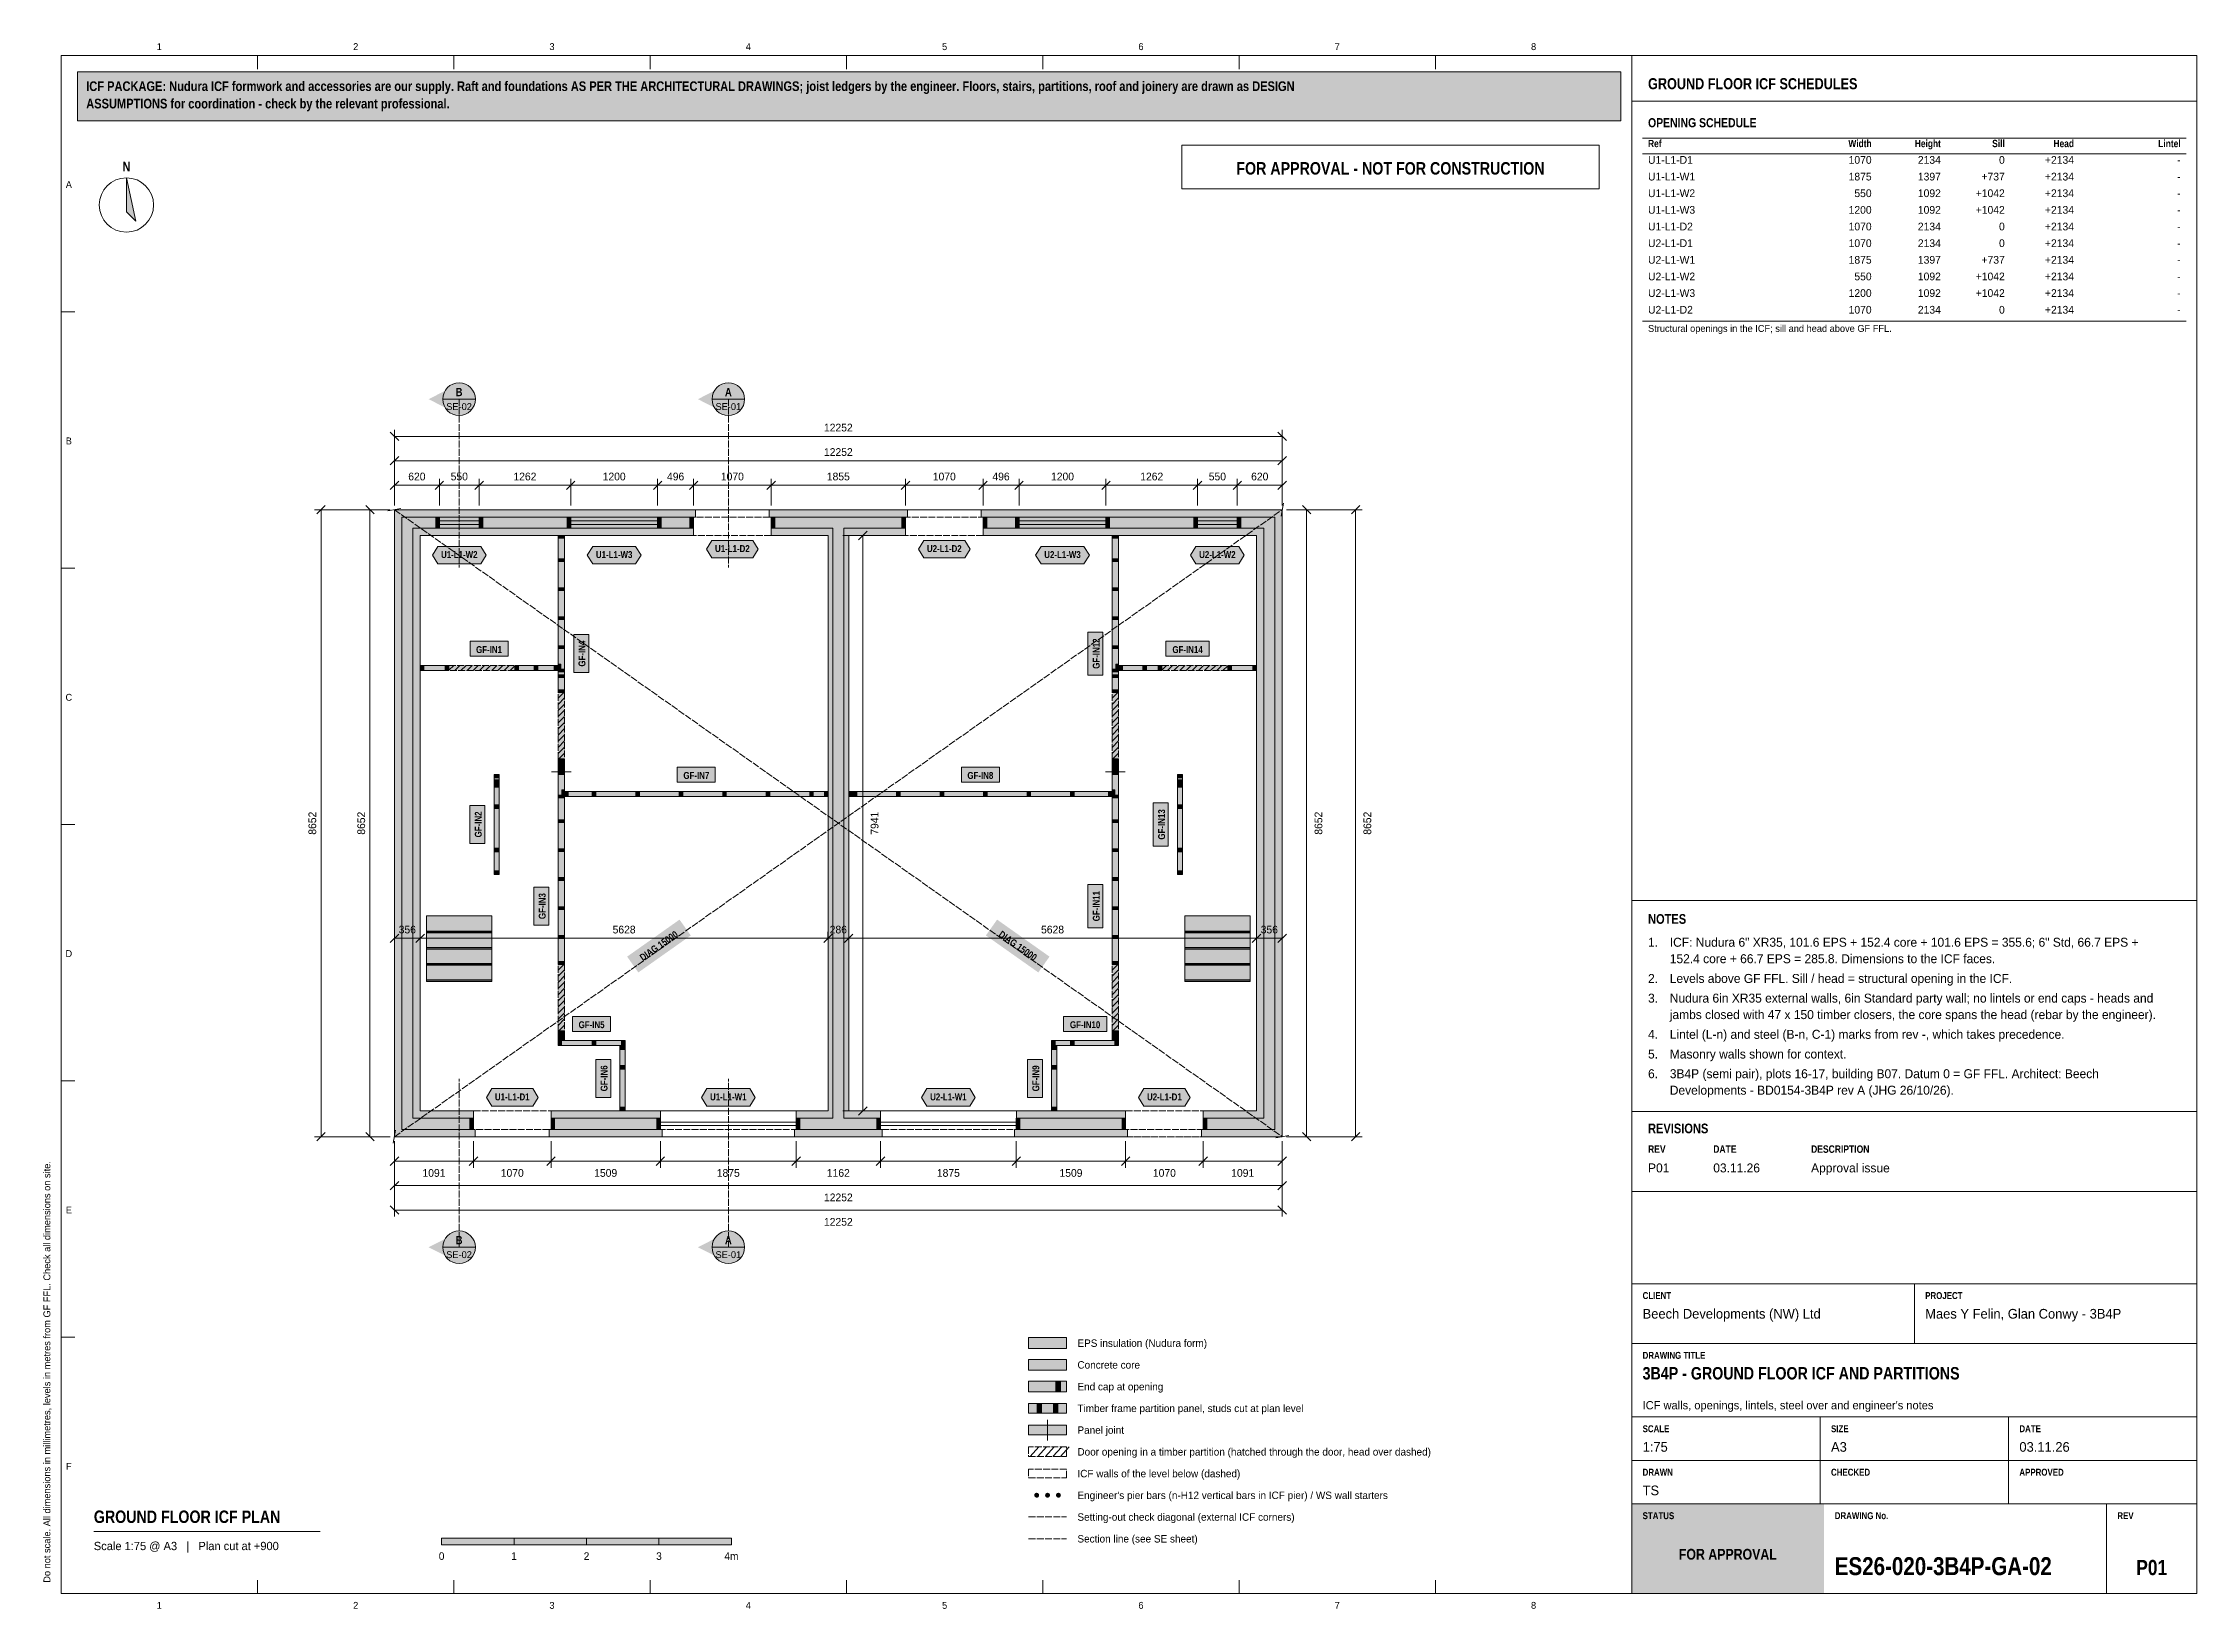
# Model space of a CAD drawing. Header units: millimetres. Extents: x 17 to 413, y 4 to 292.
import ezdxf
from ezdxf.enums import TextEntityAlignment as Align

# ---------------------------------------------------------------- set-up
doc = ezdxf.new("R2010")
doc.units = ezdxf.units.MM
doc.linetypes.add('DASHED', pattern=[1.524, 1.27, -0.254])
for name, color, linetype in [('FILL-C_9E1A1A', 7, 'Continuous'), ('FILL-C_B2B2B5', 7, 'Continuous'), ('FILL-EPS', 7, 'Continuous'), ('FILL-INK', 7, 'Continuous'), ('FILL-RED', 7, 'Continuous'), ('FILL-TEAL', 7, 'Continuous'), ('FILL-TEAL_DK', 7, 'Continuous'), ('FILL-TIMBER', 7, 'Continuous'), ('FILL-WHITE', 7, 'Continuous'), ('LINE-C_85297A', 7, 'Continuous'), ('LINE-C_85297A-DASH', 7, 'DASHED'), ('LINE-INK', 7, 'Continuous'), ('LINE-INK-DASH', 7, 'DASHED'), ('LINE-RED', 7, 'Continuous'), ('LINE-RED-DASH', 7, 'DASHED'), ('LINE-STEEL_GREY', 7, 'Continuous'), ('LINE-STEEL_GREY-DASH', 7, 'DASHED'), ('LINE-TEAL', 7, 'Continuous'), ('LINE-TEAL_DK', 7, 'Continuous'), ('LINE-TIMBER_DK', 7, 'Continuous'), ('TEXT-C_85297A', 7, 'Continuous'), ('TEXT-EPS', 7, 'Continuous'), ('TEXT-INK', 7, 'Continuous'), ('TEXT-RED', 7, 'Continuous'), ('TEXT-STEEL_GREY', 7, 'Continuous'), ('TEXT-TEAL', 7, 'Continuous'), ('TEXT-TEAL_DK', 7, 'Continuous'), ('TEXT-WHITE', 7, 'Continuous')]:
    doc.layers.add(name, color=color, linetype=linetype)
doc.styles.add('OpenSansCondensed-Bold', font='OpenSansCondensed-Bold.ttf')

msp = doc.modelspace()

# ---------------------------------------------------------------- texts
at = {"layer": 'TEXT-C_85297A', "style": 'OpenSansCondensed-Bold'}
for rotation, p in [(35.2293, (130.33, 125.68)), (-35.2293, (195.67, 125.68))]:
    msp.add_text('DIAG 15000', height=1.27, rotation=rotation, dxfattribs=at).set_placement(p, align=Align.CENTER)
at = {"layer": 'TEXT-EPS', "style": 'OpenSansCondensed-Bold'}
msp.add_text('STATUS', height=1.27, dxfattribs=at).set_placement((311, 20.7))
at = {"layer": 'TEXT-INK', "style": 'OpenSansCondensed-Bold'}
for s, height, p in [('ASSUMPTIONS for coordination - check by the relevant professional.', 1.778, (24.6, 280.27)), ('ICF PACKAGE: Nudura ICF formwork and accessories are our supply. Raft and foundations AS PER THE ARCHITECTURAL DRAWINGS; joist ledgers by the engineer. Floors, stairs, partitions, roof and joinery are drawn as DESIGN', 1.778, (24.6, 283.47)), ('OPENING SCHEDULE', 1.6764, (312, 276.8)), ('NOTES', 1.778, (312, 130.24)), ('REVISIONS', 1.778, (312, 91.7)), ('3B4P - GROUND FLOOR ICF AND PARTITIONS', 2.286, (311, 46.4)), ('GROUND FLOOR ICF PLAN', 2.286, (26, 20)), ('ES26-020-3B4P-GA-02', 3.302, (346.36, 10.4))]:
    msp.add_text(s, height=height, dxfattribs=at).set_placement(p)
for s, height, p in [('N', 1.78, (32, 268.7)), ('GF-IN1', 1.27, (98.73, 180.06)), ('GF-IN14', 1.27, (227.27, 180.06)), ('GF-IN7', 1.27, (136.87, 156.9)), ('GF-IN8', 1.27, (189.13, 156.9)), ('GF-IN5', 1.27, (117.59, 111.04)), ('GF-IN10', 1.27, (208.41, 111.04)), ('P01', 2.794, (404.68, 10.4))]:
    msp.add_text(s, height=height, dxfattribs=at).set_placement(p, align=Align.CENTER)
at = {"layer": 'TEXT-INK'}
for s, height, p in [('U1-L1-D1', 1.422, (312, 270.08)), ('U1-L1-W1', 1.422, (312, 267.01)), ('U1-L1-W2', 1.422, (312, 263.95)), ('U1-L1-W3', 1.422, (312, 260.89)), ('U1-L1-D2', 1.422, (312, 257.83)), ('U2-L1-D1', 1.422, (312, 254.76)), ('U2-L1-W1', 1.422, (312, 251.7)), ('U2-L1-W2', 1.422, (312, 248.64)), ('U2-L1-W3', 1.422, (312, 245.58)), ('U2-L1-D2', 1.422, (312, 242.51)), ('1.', 1.651, (312, 126.02)), ('ICF: Nudura 6" XR35, 101.6 EPS + 152.4 core + 101.6 EPS = 355.6; 6" Std, 66.7 EPS +', 1.651, (316, 126.02)), ('152.4 core + 66.7 EPS = 285.8. Dimensions to the ICF faces.', 1.651, (316, 122.99)), ('2.', 1.651, (312, 119.36)), ('Levels above GF FFL. Sill / head = structural opening in the ICF.', 1.651, (316, 119.36)), ('3.', 1.651, (312, 115.74)), ('Nudura 6in XR35 external walls, 6in Standard party wall; no lintels or end caps - heads and', 1.651, (316, 115.74)), ('jambs closed with 47 x 150 timber closers, the core spans the head (rebar by the engineer).', 1.651, (316, 112.71)), ('4.', 1.651, (312, 109.08)), ('5.', 1.651, (312, 105.45)), ('Lintel (L-n) and steel (B-n, C-1) marks from rev -, which takes precedence.', 1.651, (316, 109.08)), ('Masonry walls shown for context.', 1.651, (316, 105.45)), ('6.', 1.651, (312, 101.83)), ('3B4P (semi pair), plots 16-17, building B07. Datum 0 = GF FFL. Architect: Beech', 1.651, (316, 101.83)), ('Developments - BD0154-3B4P rev A (JHG 26/10/26).', 1.651, (316, 98.8)), ('P01', 1.651, (312, 84.5)), ('03.11.26', 1.651, (324, 84.5)), ('Approval issue', 1.651, (342, 84.5)), ('Beech Developments (NW) Ltd', 1.778, (311, 57.6)), ('Maes Y Felin, Glan Conwy - 3B4P', 1.778, (363, 57.6)), ('EPS insulation (Nudura form)', 1.3716, (207, 52.4)), ('Concrete core', 1.3716, (207, 48.4)), ('End cap at opening', 1.3716, (207, 44.4)), ('Timber frame partition panel, studs cut at plan level', 1.3716, (207, 40.4)), ('Panel joint', 1.3716, (207, 36.4)), ('Door opening in a timber partition (hatched through the door, head over dashed)', 1.3716, (207, 32.4)), ('1:75', 1.778, (311, 33.1)), ('A3', 1.778, (345.67, 33.1)), ('03.11.26', 1.778, (380.33, 33.1)), ('ICF walls of the level below (dashed)', 1.3716, (207, 28.4)), ("Engineer's pier bars (n-H12 vertical bars in ICF pier) / WS wall starters", 1.3716, (207, 24.4)), ('TS', 1.778, (311, 25.1)), ('Setting-out check diagonal (external ICF corners)', 1.3716, (207, 20.4)), ('Section line (see SE sheet)', 1.3716, (207, 16.4))]:
    msp.add_text(s, height=height, dxfattribs=at).set_placement(p)
for s, height, p in [('1070', 1.422, (353.14, 270.08)), ('2134', 1.422, (365.88, 270.08)), ('0', 1.42, (377.64, 270.08)), ('+2134', 1.422, (390.38, 270.08)), ('-', 1.42, (410, 270.08)), ('1875', 1.422, (353.14, 267.01)), ('1397', 1.422, (365.88, 267.01)), ('+737', 1.422, (377.64, 267.01)), ('+2134', 1.422, (390.38, 267.01)), ('-', 1.42, (410, 267.01)), ('1200', 1.422, (353.14, 260.89)), ('550', 1.422, (353.14, 263.95)), ('1092', 1.422, (365.88, 263.95)), ('1092', 1.422, (365.88, 260.89)), ('+1042', 1.422, (377.64, 263.95)), ('+1042', 1.422, (377.64, 260.89)), ('+2134', 1.422, (390.38, 263.95)), ('+2134', 1.422, (390.38, 260.89)), ('-', 1.42, (410, 263.95)), ('1070', 1.422, (353.14, 257.83)), ('2134', 1.422, (365.88, 257.83)), ('0', 1.42, (377.64, 257.83)), ('+2134', 1.422, (390.38, 257.83)), ('-', 1.42, (410, 260.89)), ('-', 1.42, (410, 257.83)), ('1070', 1.422, (353.14, 254.76)), ('2134', 1.422, (365.88, 254.76)), ('0', 1.42, (377.64, 254.76)), ('+2134', 1.422, (390.38, 254.76)), ('-', 1.42, (410, 254.76)), ('1875', 1.422, (353.14, 251.7)), ('550', 1.422, (353.14, 248.64)), ('1397', 1.422, (365.88, 251.7)), ('1092', 1.422, (365.88, 248.64)), ('+1042', 1.422, (377.64, 248.64)), ('+737', 1.422, (377.64, 251.7)), ('+2134', 1.422, (390.38, 251.7)), ('+2134', 1.422, (390.38, 248.64)), ('-', 1.42, (410, 251.7)), ('1200', 1.422, (353.14, 245.58)), ('1092', 1.422, (365.88, 245.58)), ('+1042', 1.422, (377.64, 245.58)), ('+2134', 1.422, (390.38, 245.58)), ('-', 1.42, (410, 248.64)), ('-', 1.42, (410, 245.58)), ('1070', 1.422, (353.14, 242.51)), ('2134', 1.422, (365.88, 242.51)), ('0', 1.42, (377.64, 242.51)), ('+2134', 1.422, (390.38, 242.51)), ('-', 1.42, (410, 242.51))]:
    msp.add_text(s, height=height, dxfattribs=at).set_placement(p, align=Align.RIGHT)
for s, height, p in [('12252', 1.422, (163, 220.83)), ('12252', 1.422, (163, 216.33)), ('620', 1.422, (85.45, 211.83)), ('550', 1.422, (93.25, 211.83)), ('1262', 1.422, (105.33, 211.83)), ('1200', 1.422, (121.75, 211.83)), ('496', 1.422, (133.06, 211.83)), ('1070', 1.422, (143.5, 211.83)), ('1855', 1.422, (163, 211.83)), ('1070', 1.422, (182.5, 211.83)), ('496', 1.422, (192.94, 211.83)), ('1200', 1.422, (204.25, 211.83)), ('1262', 1.422, (220.67, 211.83)), ('550', 1.422, (232.75, 211.83)), ('620', 1.422, (240.55, 211.83)), ('356', 1.422, (83.69, 128.47)), ('5628', 1.422, (123.58, 128.47)), ('286', 1.422, (163, 128.47)), ('5628', 1.422, (202.42, 128.47)), ('356', 1.422, (242.31, 128.47)), ('1091', 1.422, (88.59, 83.69)), ('1070', 1.422, (103, 83.69)), ('1509', 1.422, (120.19, 83.69)), ('1875', 1.422, (142.75, 83.69)), ('1162', 1.422, (163, 83.69)), ('1875', 1.422, (183.25, 83.69)), ('1509', 1.422, (205.81, 83.69)), ('1070', 1.422, (223, 83.69)), ('1091', 1.422, (237.41, 83.69)), ('12252', 1.422, (163, 79.19)), ('12252', 1.422, (163, 74.69)), ('0', 1.4, (90, 13.2)), ('1', 1.4, (103.33, 13.2)), ('2', 1.4, (116.67, 13.2)), ('3', 1.4, (130, 13.2)), ('4m', 1.397, (143.33, 13.2))]:
    msp.add_text(s, height=height, dxfattribs=at).set_placement(p, align=Align.CENTER)
at = {"layer": 'TEXT-INK', "style": 'OpenSansCondensed-Bold'}
for s, p in [('GF-IN4', (116.46, 179.95)), ('GF-IN12', (211.1, 179.95)), ('GF-IN2', (97.38, 148.52)), ('GF-IN13', (223.12, 148.52)), ('GF-IN3', (109.14, 133.49)), ('GF-IN11', (211.1, 133.49)), ('GF-IN6', (120.53, 101.8)), ('GF-IN9', (199.97, 101.8))]:
    msp.add_text(s, height=1.27, rotation=90, dxfattribs=at).set_placement(p, align=Align.CENTER)
at = {"layer": 'TEXT-INK'}
for s, p in [('8652', (66.92, 148.75)), ('8652', (75.92, 148.75)), ('7941', (170.38, 148.75)), ('8652', (252.06, 148.75)), ('8652', (261.06, 148.75))]:
    msp.add_text(s, height=1.422, rotation=90, dxfattribs=at).set_placement(p, align=Align.CENTER)
at = {"layer": 'TEXT-RED', "style": 'OpenSansCondensed-Bold'}
for s, height, p in [('FOR APPROVAL - NOT FOR CONSTRUCTION', 2.286, (264.6, 268.1)), ('B', 1.52, (93.21, 227.32)), ('A', 1.52, (142.76, 227.32)), ('B', 1.52, (93.21, 71.28)), ('A', 1.52, (142.76, 71.28))]:
    msp.add_text(s, height=height, dxfattribs=at).set_placement(p, align=Align.CENTER)
at = {"layer": 'TEXT-RED'}
for s, p in [('SE-02', (93.21, 224.77)), ('SE-01', (142.76, 224.77)), ('SE-02', (93.21, 68.73)), ('SE-01', (142.76, 68.73))]:
    msp.add_text(s, height=1.27, dxfattribs=at).set_placement(p, align=Align.CENTER)
at = {"layer": 'TEXT-STEEL_GREY'}
for s, p in [('1', (38.06, 291)), ('2', (74.19, 291)), ('3', (110.31, 291)), ('4', (146.44, 291)), ('5', (182.56, 291)), ('6', (218.69, 291)), ('7', (254.81, 291)), ('8', (290.94, 291)), ('A', (21.4, 265.62)), ('B', (21.4, 218.45)), ('C', (21.4, 171.28)), ('D', (21.4, 124.12)), ('E', (21.4, 76.95)), ('F', (21.4, 29.78)), ('1', (38.06, 4.2)), ('2', (74.19, 4.2)), ('3', (110.31, 4.2)), ('4', (146.44, 4.2)), ('5', (182.56, 4.2)), ('6', (218.69, 4.2)), ('7', (254.81, 4.2)), ('8', (290.94, 4.2))]:
    msp.add_text(s, height=1.27, dxfattribs=at).set_placement(p, align=Align.CENTER)
at = {"layer": 'TEXT-STEEL_GREY', "style": 'OpenSansCondensed-Bold'}
for s, height, p in [('Ref', 1.346, (312, 273.14)), ('REV', 1.372, (312, 88.1)), ('DATE', 1.372, (324, 88.1)), ('DESCRIPTION', 1.3716, (342, 88.1)), ('CLIENT', 1.27, (311, 61.2)), ('PROJECT', 1.27, (363, 61.2)), ('DRAWING TITLE', 1.27, (311, 50.2)), ('SCALE', 1.27, (311, 36.7)), ('SIZE', 1.27, (345.67, 36.7)), ('DATE', 1.27, (380.33, 36.7)), ('DRAWN', 1.27, (311, 28.7)), ('CHECKED', 1.27, (345.67, 28.7)), ('APPROVED', 1.27, (380.33, 28.7)), ('DRAWING No.', 1.27, (346.36, 20.7)), ('REV', 1.27, (398.36, 20.7))]:
    msp.add_text(s, height=height, dxfattribs=at).set_placement(p)
for s, p in [('Width', (353.14, 273.14)), ('Height', (365.88, 273.14)), ('Sill', (377.64, 273.14)), ('Head', (390.38, 273.14)), ('Lintel', (410, 273.14))]:
    msp.add_text(s, height=1.346, dxfattribs=at).set_placement(p, align=Align.RIGHT)
at = {"layer": 'TEXT-STEEL_GREY'}
for s, height, p in [('Structural openings in the ICF; sill and head above GF FFL.', 1.27, (312, 239.15)), ("ICF walls, openings, lintels, steel over and engineer's notes", 1.524, (311, 40.9)), ('Scale 1:75 @ A3   |   Plan cut at +900', 1.524, (26, 15))]:
    msp.add_text(s, height=height, dxfattribs=at).set_placement(p)
msp.add_text('Do not scale. All dimensions in millimetres, levels in metres from GF FFL. Check all dimensions on site.', height=1.27, rotation=90, dxfattribs=at).set_placement((18, 9))
at = {"layer": 'TEXT-TEAL', "style": 'OpenSansCondensed-Bold'}
msp.add_text('GROUND FLOOR ICF SCHEDULES', height=2.032, dxfattribs=at).set_placement((312, 283.8))
at = {"layer": 'TEXT-TEAL_DK', "style": 'OpenSansCondensed-Bold'}
for s, p in [('U1-L1-W2', (93.25, 197.54)), ('U1-L1-W3', (121.75, 197.54)), ('U1-L1-D2', (143.5, 198.64)), ('U2-L1-D2', (182.5, 198.64)), ('U2-L1-W3', (204.25, 197.54)), ('U2-L1-W2', (232.75, 197.54)), ('U1-L1-D1', (103, 97.76)), ('U1-L1-W1', (142.75, 97.76)), ('U2-L1-W1', (183.25, 97.76)), ('U2-L1-D1', (223, 97.76))]:
    msp.add_text(s, height=1.27, dxfattribs=at).set_placement(p, align=Align.CENTER)
at = {"layer": 'TEXT-WHITE', "style": 'OpenSansCondensed-Bold'}
msp.add_text('FOR APPROVAL', height=1.9812, dxfattribs=at).set_placement((326.68, 13.25), align=Align.CENTER)

# ---------------------------------------------------------------- hatches: boundary and pattern name
at = {"layer": 'FILL-C_9E1A1A', "true_color": 0x9e1a1a}
h = msp.add_hatch(color=256, dxfattribs=at)
h.dxf.hatch_style = 1
h.paths.add_polyline_path([(199.95, 25.1), (199.93, 25.22), (199.89, 25.33), (199.82, 25.42), (199.73, 25.49), (199.62, 25.53), (199.5, 25.55), (199.38, 25.53), (199.28, 25.49), (199.18, 25.42), (199.11, 25.33), (199.07, 25.22), (199.05, 25.1), (199.07, 24.98), (199.11, 24.88), (199.18, 24.78), (199.28, 24.71), (199.38, 24.67), (199.5, 24.65), (199.62, 24.67), (199.73, 24.71), (199.82, 24.78), (199.89, 24.88), (199.93, 24.98)])
h = msp.add_hatch(color=256, dxfattribs=at)
h.dxf.hatch_style = 1
h.paths.add_polyline_path([(201.95, 25.1), (201.93, 25.22), (201.89, 25.33), (201.82, 25.42), (201.72, 25.49), (201.62, 25.53), (201.5, 25.55), (201.38, 25.53), (201.28, 25.49), (201.18, 25.42), (201.11, 25.33), (201.07, 25.22), (201.05, 25.1), (201.07, 24.98), (201.11, 24.88), (201.18, 24.78), (201.28, 24.71), (201.38, 24.67), (201.5, 24.65), (201.62, 24.67), (201.72, 24.71), (201.82, 24.78), (201.89, 24.88), (201.93, 24.98)])
h = msp.add_hatch(color=256, dxfattribs=at)
h.dxf.hatch_style = 1
h.paths.add_polyline_path([(203.95, 25.1), (203.93, 25.22), (203.89, 25.33), (203.82, 25.42), (203.72, 25.49), (203.62, 25.53), (203.5, 25.55), (203.38, 25.53), (203.28, 25.49), (203.18, 25.42), (203.11, 25.33), (203.07, 25.22), (203.05, 25.1), (203.07, 24.98), (203.11, 24.88), (203.18, 24.78), (203.28, 24.71), (203.38, 24.67), (203.5, 24.65), (203.62, 24.67), (203.72, 24.71), (203.82, 24.78), (203.89, 24.88), (203.93, 24.98)])
at = {"layer": 'FILL-C_B2B2B5', "true_color": 0xb2b2b5}
h = msp.add_hatch(color=256, dxfattribs=at)
h.dxf.hatch_style = 1
h.paths.add_polyline_path([(136.36, 203.05), (84.7, 203.05), (84.7, 94.45), (95.86, 94.45), (95.86, 92.42), (82.67, 92.42), (82.67, 205.08), (136.36, 205.08)])
h = msp.add_hatch(color=256, dxfattribs=at)
h.dxf.hatch_style = 1
h.paths.add_polyline_path([(150.63, 205.08), (175.36, 205.08), (175.36, 203.05), (164.02, 203.05), (164.02, 94.45), (170.75, 94.45), (170.75, 92.42), (155.26, 92.42), (155.26, 94.45), (161.98, 94.45), (161.98, 203.05), (150.63, 203.05)])
h = msp.add_hatch(color=256, dxfattribs=at)
h.dxf.hatch_style = 1
h.paths.add_polyline_path([(189.64, 205.08), (243.33, 205.08), (243.33, 92.42), (230.14, 92.42), (230.14, 94.45), (241.3, 94.45), (241.3, 203.05), (189.64, 203.05)])
h = msp.add_hatch(color=256, dxfattribs=at)
h.dxf.hatch_style = 1
h.paths.add_polyline_path([(110.14, 94.45), (130.25, 94.45), (130.25, 92.42), (110.14, 92.42)])
h = msp.add_hatch(color=256, dxfattribs=at)
h.dxf.hatch_style = 1
h.paths.add_polyline_path([(195.76, 94.45), (215.87, 94.45), (215.87, 92.42), (195.76, 92.42)])
h = msp.add_hatch(color=256, dxfattribs=at)
h.dxf.hatch_style = 1
h.paths.add_polyline_path([(198, 48.1), (205, 48.1), (205, 50.1), (198, 50.1)])
at = {"layer": 'FILL-EPS', "true_color": 0xccffff}
h = msp.add_hatch(color=256, dxfattribs=at)
h.dxf.hatch_style = 1
h.paths.add_polyline_path([(81.32, 206.43), (136.69, 206.43), (136.69, 205.09), (136.36, 205.09), (136.36, 205.08), (82.67, 205.08), (82.67, 92.42), (95.86, 92.42), (95.86, 92.41), (96.2, 92.41), (96.2, 91.07), (81.32, 91.07)])
h = msp.add_hatch(color=256, dxfattribs=at)
h.dxf.hatch_style = 1
h.paths.add_polyline_path([(150.63, 205.09), (150.3, 205.09), (150.3, 206.43), (175.7, 206.43), (175.7, 205.09), (175.36, 205.09), (175.36, 205.08), (150.63, 205.08)])
h = msp.add_hatch(color=256, dxfattribs=at)
h.dxf.hatch_style = 1
h.paths.add_polyline_path([(189.64, 205.09), (189.3, 205.09), (189.3, 206.43), (244.68, 206.43), (244.68, 91.07), (229.81, 91.07), (229.81, 92.41), (230.14, 92.41), (230.14, 92.42), (243.33, 92.42), (243.33, 205.08), (189.64, 205.08)])
h = msp.add_hatch(color=256, dxfattribs=at)
h.dxf.hatch_style = 1
h.paths.add_polyline_path([(136.36, 201.69), (86.06, 201.69), (86.06, 95.81), (95.86, 95.81), (95.86, 94.45), (84.7, 94.45), (84.7, 203.05), (136.36, 203.05)])
h = msp.add_hatch(color=256, dxfattribs=at)
h.dxf.hatch_style = 1
h.paths.add_polyline_path([(150.63, 201.69), (150.63, 203.05), (161.98, 203.05), (161.98, 94.45), (155.26, 94.45), (155.26, 95.81), (161.1, 95.81), (161.1, 201.69)])
h = msp.add_hatch(color=256, dxfattribs=at)
h.dxf.hatch_style = 1
h.paths.add_polyline_path([(175.36, 201.69), (164.91, 201.69), (164.91, 95.81), (170.75, 95.81), (170.75, 94.45), (164.02, 94.45), (164.02, 203.05), (175.36, 203.05)])
h = msp.add_hatch(color=256, dxfattribs=at)
h.dxf.hatch_style = 1
h.paths.add_polyline_path([(239.94, 201.69), (189.64, 201.69), (189.64, 203.05), (241.3, 203.05), (241.3, 94.45), (230.14, 94.45), (230.14, 95.81), (239.94, 95.81)])
h = msp.add_hatch(color=256, dxfattribs=at)
h.dxf.hatch_style = 1
h.paths.add_polyline_path([(110.14, 95.81), (130.25, 95.81), (130.25, 94.45), (110.14, 94.45)])
h = msp.add_hatch(color=256, dxfattribs=at)
h.dxf.hatch_style = 1
h.paths.add_polyline_path([(195.76, 95.81), (215.87, 95.81), (215.87, 94.45), (195.76, 94.45)])
h = msp.add_hatch(color=256, dxfattribs=at)
h.dxf.hatch_style = 1
h.paths.add_polyline_path([(130.58, 92.41), (130.58, 91.07), (109.8, 91.07), (109.8, 92.41), (110.14, 92.41), (110.14, 92.42), (130.25, 92.42), (130.25, 92.41)])
h = msp.add_hatch(color=256, dxfattribs=at)
h.dxf.hatch_style = 1
h.paths.add_polyline_path([(170.75, 92.41), (171.08, 92.41), (171.08, 91.07), (154.92, 91.07), (154.92, 92.41), (155.26, 92.41), (155.26, 92.42), (170.75, 92.42)])
h = msp.add_hatch(color=256, dxfattribs=at)
h.dxf.hatch_style = 1
h.paths.add_polyline_path([(195.76, 92.41), (195.76, 92.42), (215.87, 92.42), (215.87, 92.41), (216.2, 92.41), (216.2, 91.07), (195.42, 91.07), (195.42, 92.41)])
h = msp.add_hatch(color=256, dxfattribs=at)
h.dxf.hatch_style = 1
h.paths.add_polyline_path([(198, 52.1), (205, 52.1), (205, 54.1), (198, 54.1)])
h = msp.add_hatch(color=256, dxfattribs=at)
h.dxf.hatch_style = 1
h.paths.add_polyline_path([(198, 44.1), (205, 44.1), (205, 46.1), (198, 46.1)])
at = {"layer": 'FILL-INK', "true_color": 0x14141a}
h = msp.add_hatch(color=256, dxfattribs=at)
h.dxf.hatch_style = 1
h.paths.add_polyline_path([(32, 267.5), (33.75, 259.5), (32, 261.25)])
h = msp.add_hatch(color=256, dxfattribs=at)
h.dxf.hatch_style = 1
h.paths.add_polyline_path([(90, 16), (103.33, 16), (103.33, 17.2), (90, 17.2)])
h = msp.add_hatch(color=256, dxfattribs=at)
h.dxf.hatch_style = 1
h.paths.add_polyline_path([(116.67, 16), (130, 16), (130, 17.2), (116.67, 17.2)])
at = {"layer": 'FILL-RED', "true_color": 0xb81a1f}
h = msp.add_hatch(color=256, dxfattribs=at)
h.dxf.hatch_style = 1
h.paths.add_polyline_path([(87.61, 226.77), (93.21, 223.92), (93.21, 229.62)])
h = msp.add_hatch(color=256, dxfattribs=at)
h.dxf.hatch_style = 1
h.paths.add_polyline_path([(137.16, 226.77), (142.76, 223.92), (142.76, 229.62)])
h = msp.add_hatch(color=256, dxfattribs=at)
h.dxf.hatch_style = 1
h.paths.add_polyline_path([(87.61, 70.73), (93.21, 67.88), (93.21, 73.58)])
h = msp.add_hatch(color=256, dxfattribs=at)
h.dxf.hatch_style = 1
h.paths.add_polyline_path([(137.16, 70.73), (142.76, 67.88), (142.76, 73.58)])
at = {"layer": 'FILL-TEAL', "true_color": 0x009e85}
h = msp.add_hatch(color=256, dxfattribs=at)
h.dxf.hatch_style = 1
h.paths.add_polyline_path([(309.01, 7), (344.37, 7), (344.37, 23.5), (309.01, 23.5)])
at = {"layer": 'FILL-TEAL_DK', "true_color": 0x006b5c}
h = msp.add_hatch(color=256, dxfattribs=at)
h.dxf.hatch_style = 1
h.paths.add_polyline_path([(88.92, 205.08), (89.58, 205.08), (89.58, 203.04), (88.92, 203.04)])
h = msp.add_hatch(color=256, dxfattribs=at)
h.dxf.hatch_style = 1
h.paths.add_polyline_path([(96.92, 205.08), (97.58, 205.08), (97.58, 203.04), (96.92, 203.04)])
h = msp.add_hatch(color=256, dxfattribs=at)
h.dxf.hatch_style = 1
h.paths.add_polyline_path([(113.08, 205.08), (113.75, 205.08), (113.75, 203.04), (113.08, 203.04)])
h = msp.add_hatch(color=256, dxfattribs=at)
h.dxf.hatch_style = 1
h.paths.add_polyline_path([(129.75, 205.08), (130.42, 205.08), (130.42, 203.04), (129.75, 203.04)])
h = msp.add_hatch(color=256, dxfattribs=at)
h.dxf.hatch_style = 1
h.paths.add_polyline_path([(135.7, 205.08), (136.36, 205.08), (136.36, 205.08), (136.36, 205.08), (136.36, 203.04), (136.36, 203.04), (136.36, 203.04), (135.7, 203.04)])
h = msp.add_hatch(color=256, dxfattribs=at)
h.dxf.hatch_style = 1
h.paths.add_polyline_path([(150.63, 203.04), (150.63, 205.08), (150.63, 205.08), (150.63, 205.08), (151.3, 205.08), (151.3, 205.08), (151.3, 205.08), (151.3, 203.04), (151.3, 203.04), (151.3, 203.04), (150.63, 203.04), (150.63, 203.04)])
h = msp.add_hatch(color=256, dxfattribs=at)
h.dxf.hatch_style = 1
h.paths.add_polyline_path([(174.7, 203.04), (174.7, 205.08), (174.7, 205.08), (174.7, 205.08), (175.37, 205.08), (175.37, 205.08), (175.37, 205.08), (175.37, 203.04), (175.37, 203.04), (175.37, 203.04), (174.7, 203.04), (174.7, 203.04)])
h = msp.add_hatch(color=256, dxfattribs=at)
h.dxf.hatch_style = 1
h.paths.add_polyline_path([(189.64, 203.04), (189.64, 205.08), (189.64, 205.08), (189.64, 205.08), (190.3, 205.08), (190.3, 205.08), (190.3, 205.08), (190.3, 203.04), (190.3, 203.04), (190.3, 203.04), (189.64, 203.04), (189.64, 203.04)])
h = msp.add_hatch(color=256, dxfattribs=at)
h.dxf.hatch_style = 1
h.paths.add_polyline_path([(195.58, 205.08), (196.25, 205.08), (196.25, 203.04), (195.58, 203.04)])
h = msp.add_hatch(color=256, dxfattribs=at)
h.dxf.hatch_style = 1
h.paths.add_polyline_path([(212.25, 205.08), (212.92, 205.08), (212.92, 203.04), (212.25, 203.04)])
h = msp.add_hatch(color=256, dxfattribs=at)
h.dxf.hatch_style = 1
h.paths.add_polyline_path([(228.42, 205.08), (229.08, 205.08), (229.08, 203.04), (228.42, 203.04)])
h = msp.add_hatch(color=256, dxfattribs=at)
h.dxf.hatch_style = 1
h.paths.add_polyline_path([(236.42, 205.08), (237.08, 205.08), (237.08, 203.04), (236.42, 203.04)])
h = msp.add_hatch(color=256, dxfattribs=at)
h.dxf.hatch_style = 1
h.paths.add_polyline_path([(95.2, 92.42), (95.2, 92.42), (95.2, 94.46), (95.2, 94.46), (95.2, 94.46), (95.2, 94.46), (95.86, 94.46), (95.86, 94.46), (95.86, 94.46), (95.86, 94.46), (95.86, 92.42), (95.86, 92.42), (95.86, 92.42), (95.86, 92.42), (95.2, 92.42), (95.2, 92.42)])
h = msp.add_hatch(color=256, dxfattribs=at)
h.dxf.hatch_style = 1
h.paths.add_polyline_path([(110.13, 94.46), (110.8, 94.46), (110.8, 92.42), (110.13, 92.42)])
h = msp.add_hatch(color=256, dxfattribs=at)
h.dxf.hatch_style = 1
h.paths.add_polyline_path([(129.58, 94.46), (130.25, 94.46), (130.25, 92.42), (129.58, 92.42)])
h = msp.add_hatch(color=256, dxfattribs=at)
h.dxf.hatch_style = 1
h.paths.add_polyline_path([(155.25, 94.46), (155.92, 94.46), (155.92, 92.42), (155.25, 92.42)])
h = msp.add_hatch(color=256, dxfattribs=at)
h.dxf.hatch_style = 1
h.paths.add_polyline_path([(170.08, 94.46), (170.75, 94.46), (170.75, 92.42), (170.08, 92.42)])
h = msp.add_hatch(color=256, dxfattribs=at)
h.dxf.hatch_style = 1
h.paths.add_polyline_path([(195.75, 94.46), (196.42, 94.46), (196.42, 92.42), (195.75, 92.42)])
h = msp.add_hatch(color=256, dxfattribs=at)
h.dxf.hatch_style = 1
h.paths.add_polyline_path([(215.2, 94.46), (215.87, 94.46), (215.87, 92.42), (215.2, 92.42)])
h = msp.add_hatch(color=256, dxfattribs=at)
h.dxf.hatch_style = 1
h.paths.add_polyline_path([(230.14, 94.46), (230.8, 94.46), (230.8, 92.42), (230.14, 92.42)])
h = msp.add_hatch(color=256, dxfattribs=at)
h.dxf.hatch_style = 1
h.paths.add_polyline_path([(203, 44.1), (203.9, 44.1), (203.9, 46.1), (203, 46.1)])
at = {"layer": 'FILL-TIMBER', "true_color": 0xeddbb8}
h = msp.add_hatch(color=256, dxfattribs=at)
h.dxf.hatch_style = 1
h.paths.add_polyline_path([(112.61, 201.69), (112.61, 201.38), (112.61, 201.18), (112.15, 201.18), (111.42, 201.18), (111.42, 201.49), (111.42, 201.69), (111.89, 201.69)])
h = msp.add_hatch(color=256, dxfattribs=at)
h.dxf.hatch_style = 1
h.paths.add_polyline_path([(214.58, 201.69), (214.58, 201.38), (214.58, 201.18), (214.11, 201.18), (213.39, 201.18), (213.39, 201.49), (213.39, 201.69), (213.85, 201.69)])
h = msp.add_hatch(color=256, dxfattribs=at)
h.dxf.hatch_style = 1
h.paths.add_polyline_path([(112.61, 197.39), (112.61, 197.09), (112.61, 196.89), (112.15, 196.89), (111.42, 196.89), (111.42, 197.2), (111.42, 197.39), (111.89, 197.39)])
h = msp.add_hatch(color=256, dxfattribs=at)
h.dxf.hatch_style = 1
h.paths.add_polyline_path([(214.58, 197.39), (214.58, 197.09), (214.58, 196.89), (214.11, 196.89), (213.39, 196.89), (213.39, 197.2), (213.39, 197.39), (213.85, 197.39)])
h = msp.add_hatch(color=256, dxfattribs=at)
h.dxf.hatch_style = 1
h.paths.add_polyline_path([(112.61, 192.06), (112.61, 191.75), (112.61, 191.55), (112.15, 191.55), (111.42, 191.55), (111.42, 191.86), (111.42, 192.06), (111.89, 192.06)])
h = msp.add_hatch(color=256, dxfattribs=at)
h.dxf.hatch_style = 1
h.paths.add_polyline_path([(214.58, 192.06), (214.58, 191.75), (214.58, 191.55), (214.11, 191.55), (213.39, 191.55), (213.39, 191.86), (213.39, 192.06), (213.85, 192.06)])
h = msp.add_hatch(color=256, dxfattribs=at)
h.dxf.hatch_style = 1
h.paths.add_polyline_path([(112.61, 186.73), (112.61, 186.42), (112.61, 186.22), (112.15, 186.22), (111.42, 186.22), (111.42, 186.53), (111.42, 186.73), (111.89, 186.73)])
h = msp.add_hatch(color=256, dxfattribs=at)
h.dxf.hatch_style = 1
h.paths.add_polyline_path([(214.58, 186.73), (214.58, 186.42), (214.58, 186.22), (214.11, 186.22), (213.39, 186.22), (213.39, 186.53), (213.39, 186.73), (213.85, 186.73)])
h = msp.add_hatch(color=256, dxfattribs=at)
h.dxf.hatch_style = 1
h.paths.add_polyline_path([(112.61, 181.39), (112.61, 181.09), (112.61, 180.89), (112.15, 180.89), (111.42, 180.89), (111.42, 181.2), (111.42, 181.39), (111.89, 181.39)])
h = msp.add_hatch(color=256, dxfattribs=at)
h.dxf.hatch_style = 1
h.paths.add_polyline_path([(214.58, 181.39), (214.58, 181.09), (214.58, 180.89), (214.11, 180.89), (213.39, 180.89), (213.39, 181.2), (213.39, 181.39), (213.85, 181.39)])
h = msp.add_hatch(color=256, dxfattribs=at)
h.dxf.hatch_style = 1
h.paths.add_polyline_path([(86.73, 176.85), (86.32, 176.85), (86.06, 176.85), (86.06, 177.2), (86.06, 177.78), (86.48, 177.78), (86.73, 177.78), (86.73, 177.42)])
h = msp.add_hatch(color=256, dxfattribs=at)
h.dxf.hatch_style = 1
h.paths.add_polyline_path([(91.35, 176.85), (90.94, 176.85), (90.68, 176.85), (90.68, 177.2), (90.68, 177.78), (91.1, 177.78), (91.35, 177.78), (91.35, 177.42)])
h = msp.add_hatch(color=256, dxfattribs=at)
h.dxf.hatch_style = 1
h.paths.add_polyline_path([(104.15, 176.85), (103.74, 176.85), (103.48, 176.85), (103.48, 177.2), (103.48, 177.78), (103.9, 177.78), (104.15, 177.78), (104.15, 177.42)])
h = msp.add_hatch(color=256, dxfattribs=at)
h.dxf.hatch_style = 1
h.paths.add_polyline_path([(107.73, 176.85), (107.31, 176.85), (107.06, 176.85), (107.06, 177.2), (107.06, 177.78), (107.47, 177.78), (107.73, 177.78), (107.73, 177.42)])
h = msp.add_hatch(color=256, dxfattribs=at)
h.dxf.hatch_style = 1
h.paths.add_polyline_path([(111.4, 176.85), (110.99, 176.85), (110.73, 176.85), (110.73, 177.2), (110.73, 177.78), (111.14, 177.78), (111.4, 177.78), (111.4, 177.42)])
h = msp.add_hatch(color=256, dxfattribs=at)
h.dxf.hatch_style = 1
h.paths.add_polyline_path([(111.93, 178.03), (111.93, 177.46), (111.93, 177.1), (111.73, 177.1), (111.42, 177.1), (111.42, 177.67), (111.42, 178.03), (111.62, 178.03)])
h = msp.add_hatch(color=256, dxfattribs=at)
h.dxf.hatch_style = 1
h.paths.add_polyline_path([(112.61, 177.1), (112.61, 176.79), (112.61, 176.59), (112.15, 176.59), (111.42, 176.59), (111.42, 176.9), (111.42, 177.1), (111.89, 177.1)])
h = msp.add_hatch(color=256, dxfattribs=at)
h.dxf.hatch_style = 1
h.paths.add_polyline_path([(112.61, 176.06), (112.61, 175.75), (112.61, 175.55), (112.15, 175.55), (111.42, 175.55), (111.42, 175.86), (111.42, 176.06), (111.89, 176.06)])
h = msp.add_hatch(color=256, dxfattribs=at)
h.dxf.hatch_style = 1
h.paths.add_polyline_path([(214.58, 177.1), (214.58, 176.79), (214.58, 176.59), (214.11, 176.59), (213.39, 176.59), (213.39, 176.9), (213.39, 177.1), (213.85, 177.1)])
h = msp.add_hatch(color=256, dxfattribs=at)
h.dxf.hatch_style = 1
h.paths.add_polyline_path([(214.58, 176.06), (214.58, 175.75), (214.58, 175.55), (214.11, 175.55), (213.39, 175.55), (213.39, 175.86), (213.39, 176.06), (213.85, 176.06)])
h = msp.add_hatch(color=256, dxfattribs=at)
h.dxf.hatch_style = 1
h.paths.add_polyline_path([(214.58, 178.03), (214.58, 177.46), (214.58, 177.1), (214.38, 177.1), (214.07, 177.1), (214.07, 177.67), (214.07, 178.03), (214.27, 178.03)])
h = msp.add_hatch(color=256, dxfattribs=at)
h.dxf.hatch_style = 1
h.paths.add_polyline_path([(215.27, 176.85), (214.86, 176.85), (214.6, 176.85), (214.6, 177.2), (214.6, 177.78), (215.01, 177.78), (215.27, 177.78), (215.27, 177.42)])
h = msp.add_hatch(color=256, dxfattribs=at)
h.dxf.hatch_style = 1
h.paths.add_polyline_path([(219.73, 176.85), (219.31, 176.85), (219.06, 176.85), (219.06, 177.2), (219.06, 177.78), (219.47, 177.78), (219.73, 177.78), (219.73, 177.42)])
h = msp.add_hatch(color=256, dxfattribs=at)
h.dxf.hatch_style = 1
h.paths.add_polyline_path([(222.52, 176.85), (222.1, 176.85), (221.85, 176.85), (221.85, 177.2), (221.85, 177.78), (222.26, 177.78), (222.52, 177.78), (222.52, 177.42)])
h = msp.add_hatch(color=256, dxfattribs=at)
h.dxf.hatch_style = 1
h.paths.add_polyline_path([(235.32, 176.85), (234.9, 176.85), (234.65, 176.85), (234.65, 177.2), (234.65, 177.78), (235.06, 177.78), (235.32, 177.78), (235.32, 177.42)])
h = msp.add_hatch(color=256, dxfattribs=at)
h.dxf.hatch_style = 1
h.paths.add_polyline_path([(239.94, 176.85), (239.52, 176.85), (239.27, 176.85), (239.27, 177.2), (239.27, 177.78), (239.68, 177.78), (239.94, 177.78), (239.94, 177.42)])
h = msp.add_hatch(color=256, dxfattribs=at)
h.dxf.hatch_style = 1
h.paths.add_polyline_path([(112.61, 173.31), (112.61, 173), (112.61, 172.81), (112.15, 172.81), (111.42, 172.81), (111.42, 173.12), (111.42, 173.31), (111.89, 173.31)])
h = msp.add_hatch(color=256, dxfattribs=at)
h.dxf.hatch_style = 1
h.paths.add_polyline_path([(214.58, 173.31), (214.58, 173), (214.58, 172.81), (214.11, 172.81), (213.39, 172.81), (213.39, 173.12), (213.39, 173.31), (213.85, 173.31)])
h = msp.add_hatch(color=256, dxfattribs=at)
h.dxf.hatch_style = 1
h.paths.add_polyline_path([(112.61, 160.57), (112.61, 160.26), (112.61, 160.06), (112.15, 160.06), (111.42, 160.06), (111.42, 160.37), (111.42, 160.57), (111.89, 160.57)])
h = msp.add_hatch(color=256, dxfattribs=at)
h.dxf.hatch_style = 1
h.paths.add_polyline_path([(112.61, 158.73), (112.61, 158.42), (112.61, 158.22), (112.15, 158.22), (111.42, 158.22), (111.42, 158.53), (111.42, 158.73), (111.89, 158.73)])
h = msp.add_hatch(color=256, dxfattribs=at)
h.dxf.hatch_style = 1
h.paths.add_polyline_path([(214.58, 160.57), (214.58, 160.26), (214.58, 160.06), (214.11, 160.06), (213.39, 160.06), (213.39, 160.37), (213.39, 160.57), (213.85, 160.57)])
h = msp.add_hatch(color=256, dxfattribs=at)
h.dxf.hatch_style = 1
h.paths.add_polyline_path([(214.58, 158.73), (214.58, 158.42), (214.58, 158.22), (214.11, 158.22), (213.39, 158.22), (213.39, 158.53), (213.39, 158.73), (213.85, 158.73)])
h = msp.add_hatch(color=256, dxfattribs=at)
h.dxf.hatch_style = 1
h.paths.add_polyline_path([(100.6, 157.32), (100.6, 157.07), (100.24, 157.07), (99.66, 157.07), (99.66, 157.48), (99.66, 157.73), (100.02, 157.73), (100.6, 157.73)])
h = msp.add_hatch(color=256, dxfattribs=at)
h.dxf.hatch_style = 1
h.paths.add_polyline_path([(100.6, 156.33), (100.6, 156.08), (100.24, 156.08), (99.66, 156.08), (99.66, 156.49), (99.66, 156.74), (100.02, 156.74), (100.6, 156.74)])
h = msp.add_hatch(color=256, dxfattribs=at)
h.dxf.hatch_style = 1
h.paths.add_polyline_path([(100.6, 155.67), (100.6, 155.41), (100.23, 155.41), (99.66, 155.41), (99.66, 155.81), (99.66, 156.08), (100.02, 156.08), (100.6, 156.08)])
h = msp.add_hatch(color=256, dxfattribs=at)
h.dxf.hatch_style = 1
h.paths.add_polyline_path([(112.61, 158.19), (112.61, 157.88), (112.61, 157.69), (112.15, 157.69), (111.42, 157.69), (111.42, 158), (111.42, 158.19), (111.89, 158.19)])
h = msp.add_hatch(color=256, dxfattribs=at)
h.dxf.hatch_style = 1
h.paths.add_polyline_path([(112.61, 154.87), (112.61, 154.3), (112.61, 153.93), (112.41, 153.93), (112.1, 153.93), (112.1, 154.5), (112.1, 154.87), (112.3, 154.87)])
h = msp.add_hatch(color=256, dxfattribs=at)
h.dxf.hatch_style = 1
h.paths.add_polyline_path([(113.3, 153.68), (112.89, 153.68), (112.64, 153.68), (112.64, 154.04), (112.64, 154.61), (113.05, 154.61), (113.3, 154.61), (113.3, 154.26)])
h = msp.add_hatch(color=256, dxfattribs=at)
h.dxf.hatch_style = 1
h.paths.add_polyline_path([(118.39, 153.68), (117.98, 153.68), (117.73, 153.68), (117.73, 154.04), (117.73, 154.61), (118.14, 154.61), (118.39, 154.61), (118.39, 154.26)])
h = msp.add_hatch(color=256, dxfattribs=at)
h.dxf.hatch_style = 1
h.paths.add_polyline_path([(126.39, 153.68), (125.98, 153.68), (125.73, 153.68), (125.73, 154.04), (125.73, 154.61), (126.14, 154.61), (126.39, 154.61), (126.39, 154.26)])
h = msp.add_hatch(color=256, dxfattribs=at)
h.dxf.hatch_style = 1
h.paths.add_polyline_path([(134.39, 153.68), (133.98, 153.68), (133.73, 153.68), (133.73, 154.04), (133.73, 154.61), (134.14, 154.61), (134.39, 154.61), (134.39, 154.26)])
h = msp.add_hatch(color=256, dxfattribs=at)
h.dxf.hatch_style = 1
h.paths.add_polyline_path([(142.39, 153.68), (141.98, 153.68), (141.73, 153.68), (141.73, 154.04), (141.73, 154.61), (142.14, 154.61), (142.39, 154.61), (142.39, 154.26)])
h = msp.add_hatch(color=256, dxfattribs=at)
h.dxf.hatch_style = 1
h.paths.add_polyline_path([(150.39, 153.68), (149.98, 153.68), (149.73, 153.68), (149.73, 154.04), (149.73, 154.61), (150.14, 154.61), (150.39, 154.61), (150.39, 154.26)])
h = msp.add_hatch(color=256, dxfattribs=at)
h.dxf.hatch_style = 1
h.paths.add_polyline_path([(158.39, 153.68), (157.98, 153.68), (157.73, 153.68), (157.73, 154.04), (157.73, 154.61), (158.14, 154.61), (158.39, 154.61), (158.39, 154.26)])
h = msp.add_hatch(color=256, dxfattribs=at)
h.dxf.hatch_style = 1
h.paths.add_polyline_path([(161.09, 153.68), (160.68, 153.68), (160.43, 153.68), (160.43, 154.04), (160.43, 154.61), (160.84, 154.61), (161.09, 154.61), (161.09, 154.26)])
h = msp.add_hatch(color=256, dxfattribs=at)
h.dxf.hatch_style = 1
h.paths.add_polyline_path([(165.57, 153.68), (165.16, 153.68), (164.91, 153.68), (164.91, 154.04), (164.91, 154.61), (165.32, 154.61), (165.57, 154.61), (165.57, 154.26)])
h = msp.add_hatch(color=256, dxfattribs=at)
h.dxf.hatch_style = 1
h.paths.add_polyline_path([(166.39, 153.68), (165.98, 153.68), (165.73, 153.68), (165.73, 154.04), (165.73, 154.61), (166.14, 154.61), (166.39, 154.61), (166.39, 154.26)])
h = msp.add_hatch(color=256, dxfattribs=at)
h.dxf.hatch_style = 1
h.paths.add_polyline_path([(174.39, 153.68), (173.98, 153.68), (173.73, 153.68), (173.73, 154.04), (173.73, 154.61), (174.14, 154.61), (174.39, 154.61), (174.39, 154.26)])
h = msp.add_hatch(color=256, dxfattribs=at)
h.dxf.hatch_style = 1
h.paths.add_polyline_path([(182.39, 153.68), (181.98, 153.68), (181.73, 153.68), (181.73, 154.04), (181.73, 154.61), (182.14, 154.61), (182.39, 154.61), (182.39, 154.26)])
h = msp.add_hatch(color=256, dxfattribs=at)
h.dxf.hatch_style = 1
h.paths.add_polyline_path([(190.39, 153.68), (189.98, 153.68), (189.73, 153.68), (189.73, 154.04), (189.73, 154.61), (190.14, 154.61), (190.39, 154.61), (190.39, 154.26)])
h = msp.add_hatch(color=256, dxfattribs=at)
h.dxf.hatch_style = 1
h.paths.add_polyline_path([(198.39, 153.68), (197.98, 153.68), (197.73, 153.68), (197.73, 154.04), (197.73, 154.61), (198.14, 154.61), (198.39, 154.61), (198.39, 154.26)])
h = msp.add_hatch(color=256, dxfattribs=at)
h.dxf.hatch_style = 1
h.paths.add_polyline_path([(206.39, 153.68), (205.98, 153.68), (205.73, 153.68), (205.73, 154.04), (205.73, 154.61), (206.14, 154.61), (206.39, 154.61), (206.39, 154.26)])
h = msp.add_hatch(color=256, dxfattribs=at)
h.dxf.hatch_style = 1
h.paths.add_polyline_path([(213.36, 153.68), (212.95, 153.68), (212.7, 153.68), (212.7, 154.04), (212.7, 154.61), (213.11, 154.61), (213.36, 154.61), (213.36, 154.26)])
h = msp.add_hatch(color=256, dxfattribs=at)
h.dxf.hatch_style = 1
h.paths.add_polyline_path([(214.58, 158.19), (214.58, 157.88), (214.58, 157.69), (214.11, 157.69), (213.39, 157.69), (213.39, 158), (213.39, 158.19), (213.85, 158.19)])
h = msp.add_hatch(color=256, dxfattribs=at)
h.dxf.hatch_style = 1
h.paths.add_polyline_path([(213.9, 154.87), (213.9, 154.3), (213.9, 153.93), (213.7, 153.93), (213.39, 153.93), (213.39, 154.5), (213.39, 154.87), (213.59, 154.87)])
h = msp.add_hatch(color=256, dxfattribs=at)
h.dxf.hatch_style = 1
h.paths.add_polyline_path([(226.34, 157.32), (226.34, 157.07), (225.98, 157.07), (225.4, 157.07), (225.4, 157.48), (225.4, 157.73), (225.76, 157.73), (226.34, 157.73)])
h = msp.add_hatch(color=256, dxfattribs=at)
h.dxf.hatch_style = 1
h.paths.add_polyline_path([(226.34, 156.33), (226.34, 156.08), (225.98, 156.08), (225.4, 156.08), (225.4, 156.49), (225.4, 156.74), (225.76, 156.74), (226.34, 156.74)])
h = msp.add_hatch(color=256, dxfattribs=at)
h.dxf.hatch_style = 1
h.paths.add_polyline_path([(226.34, 155.67), (226.34, 155.41), (225.97, 155.41), (225.4, 155.41), (225.4, 155.81), (225.4, 156.08), (225.76, 156.08), (226.34, 156.08)])
h = msp.add_hatch(color=256, dxfattribs=at)
h.dxf.hatch_style = 1
h.paths.add_polyline_path([(100.6, 151.77), (100.6, 151.47), (100.18, 151.47), (99.66, 151.47), (99.66, 151.84), (99.66, 152.14), (100.07, 152.14), (100.6, 152.14)])
h = msp.add_hatch(color=256, dxfattribs=at)
h.dxf.hatch_style = 1
h.paths.add_polyline_path([(112.61, 153.93), (112.61, 153.62), (112.61, 153.43), (112.15, 153.43), (111.42, 153.43), (111.42, 153.74), (111.42, 153.93), (111.89, 153.93)])
h = msp.add_hatch(color=256, dxfattribs=at)
h.dxf.hatch_style = 1
h.paths.add_polyline_path([(214.58, 153.93), (214.58, 153.62), (214.58, 153.43), (214.11, 153.43), (213.39, 153.43), (213.39, 153.74), (213.39, 153.93), (213.85, 153.93)])
h = msp.add_hatch(color=256, dxfattribs=at)
h.dxf.hatch_style = 1
h.paths.add_polyline_path([(226.34, 151.77), (226.34, 151.47), (225.92, 151.47), (225.4, 151.47), (225.4, 151.84), (225.4, 152.14), (225.81, 152.14), (226.34, 152.14)])
h = msp.add_hatch(color=256, dxfattribs=at)
h.dxf.hatch_style = 1
h.paths.add_polyline_path([(112.61, 149.39), (112.61, 149.09), (112.61, 148.89), (112.15, 148.89), (111.42, 148.89), (111.42, 149.2), (111.42, 149.39), (111.89, 149.39)])
h = msp.add_hatch(color=256, dxfattribs=at)
h.dxf.hatch_style = 1
h.paths.add_polyline_path([(214.58, 149.39), (214.58, 149.09), (214.58, 148.89), (214.11, 148.89), (213.39, 148.89), (213.39, 149.2), (213.39, 149.39), (213.85, 149.39)])
h = msp.add_hatch(color=256, dxfattribs=at)
h.dxf.hatch_style = 1
h.paths.add_polyline_path([(100.6, 143.88), (100.6, 143.47), (100.01, 143.47), (99.66, 143.47), (99.66, 143.72), (99.66, 144.14), (100.23, 144.14), (100.6, 144.14)])
h = msp.add_hatch(color=256, dxfattribs=at)
h.dxf.hatch_style = 1
h.paths.add_polyline_path([(112.61, 144.06), (112.61, 143.75), (112.61, 143.55), (112.15, 143.55), (111.42, 143.55), (111.42, 143.86), (111.42, 144.06), (111.89, 144.06)])
h = msp.add_hatch(color=256, dxfattribs=at)
h.dxf.hatch_style = 1
h.paths.add_polyline_path([(214.58, 144.06), (214.58, 143.75), (214.58, 143.55), (214.11, 143.55), (213.39, 143.55), (213.39, 143.86), (213.39, 144.06), (213.85, 144.06)])
h = msp.add_hatch(color=256, dxfattribs=at)
h.dxf.hatch_style = 1
h.paths.add_polyline_path([(226.34, 143.88), (226.34, 143.47), (225.75, 143.47), (225.4, 143.47), (225.4, 143.72), (225.4, 144.14), (225.97, 144.14), (226.34, 144.14)])
h = msp.add_hatch(color=256, dxfattribs=at)
h.dxf.hatch_style = 1
h.paths.add_polyline_path([(100.6, 139.81), (100.6, 139.31), (99.86, 139.31), (99.66, 139.31), (99.66, 139.45), (99.66, 139.97), (100.37, 139.97), (100.6, 139.97)])
h = msp.add_hatch(color=256, dxfattribs=at)
h.dxf.hatch_style = 1
h.paths.add_polyline_path([(112.61, 138.73), (112.61, 138.42), (112.61, 138.22), (112.15, 138.22), (111.42, 138.22), (111.42, 138.53), (111.42, 138.73), (111.89, 138.73)])
h = msp.add_hatch(color=256, dxfattribs=at)
h.dxf.hatch_style = 1
h.paths.add_polyline_path([(214.58, 138.73), (214.58, 138.42), (214.58, 138.22), (214.11, 138.22), (213.39, 138.22), (213.39, 138.53), (213.39, 138.73), (213.85, 138.73)])
h = msp.add_hatch(color=256, dxfattribs=at)
h.dxf.hatch_style = 1
h.paths.add_polyline_path([(226.34, 139.81), (226.34, 139.31), (225.6, 139.31), (225.4, 139.31), (225.4, 139.45), (225.4, 139.97), (226.11, 139.97), (226.34, 139.97)])
h = msp.add_hatch(color=256, dxfattribs=at)
h.dxf.hatch_style = 1
h.paths.add_polyline_path([(112.61, 133.39), (112.61, 133.09), (112.61, 132.89), (112.15, 132.89), (111.42, 132.89), (111.42, 133.2), (111.42, 133.39), (111.89, 133.39)])
h = msp.add_hatch(color=256, dxfattribs=at)
h.dxf.hatch_style = 1
h.paths.add_polyline_path([(214.58, 133.39), (214.58, 133.09), (214.58, 132.89), (214.11, 132.89), (213.39, 132.89), (213.39, 133.2), (213.39, 133.39), (213.85, 133.39)])
h = msp.add_hatch(color=256, dxfattribs=at)
h.dxf.hatch_style = 1
h.paths.add_polyline_path([(112.61, 128.06), (112.61, 127.75), (112.61, 127.55), (112.15, 127.55), (111.42, 127.55), (111.42, 127.86), (111.42, 128.06), (111.89, 128.06)])
h = msp.add_hatch(color=256, dxfattribs=at)
h.dxf.hatch_style = 1
h.paths.add_polyline_path([(214.58, 128.06), (214.58, 127.75), (214.58, 127.55), (214.11, 127.55), (213.39, 127.55), (213.39, 127.86), (213.39, 128.06), (213.85, 128.06)])
h = msp.add_hatch(color=256, dxfattribs=at)
h.dxf.hatch_style = 1
h.paths.add_polyline_path([(112.61, 123.29), (112.61, 122.98), (112.61, 122.78), (112.15, 122.78), (111.42, 122.78), (111.42, 123.09), (111.42, 123.29), (111.89, 123.29)])
h = msp.add_hatch(color=256, dxfattribs=at)
h.dxf.hatch_style = 1
h.paths.add_polyline_path([(214.58, 123.29), (214.58, 122.98), (214.58, 122.78), (214.11, 122.78), (213.39, 122.78), (213.39, 123.09), (213.39, 123.29), (213.85, 123.29)])
h = msp.add_hatch(color=256, dxfattribs=at)
h.dxf.hatch_style = 1
h.paths.add_polyline_path([(112.61, 110.54), (112.61, 110.23), (112.61, 110.03), (112.15, 110.03), (111.42, 110.03), (111.42, 110.34), (111.42, 110.54), (111.89, 110.54)])
h = msp.add_hatch(color=256, dxfattribs=at)
h.dxf.hatch_style = 1
h.paths.add_polyline_path([(112.61, 109.29), (112.61, 108.98), (112.61, 108.78), (112.15, 108.78), (111.42, 108.78), (111.42, 109.09), (111.42, 109.29), (111.89, 109.29)])
h = msp.add_hatch(color=256, dxfattribs=at)
h.dxf.hatch_style = 1
h.paths.add_polyline_path([(112.09, 107.82), (111.68, 107.82), (111.42, 107.82), (111.42, 108.18), (111.42, 108.75), (111.84, 108.75), (112.09, 108.75), (112.09, 108.4)])
h = msp.add_hatch(color=256, dxfattribs=at)
h.dxf.hatch_style = 1
h.paths.add_polyline_path([(118.39, 107.82), (117.98, 107.82), (117.73, 107.82), (117.73, 108.18), (117.73, 108.75), (118.14, 108.75), (118.39, 108.75), (118.39, 108.4)])
h = msp.add_hatch(color=256, dxfattribs=at)
h.dxf.hatch_style = 1
h.paths.add_polyline_path([(123.75, 107.79), (123.75, 107.38), (123.75, 107.13), (123.39, 107.13), (122.81, 107.13), (122.81, 107.54), (122.81, 107.79), (123.17, 107.79)])
h = msp.add_hatch(color=256, dxfattribs=at)
h.dxf.hatch_style = 1
h.paths.add_polyline_path([(123.75, 107.82), (123.34, 107.82), (123.08, 107.82), (123.08, 108.18), (123.08, 108.75), (123.49, 108.75), (123.75, 108.75), (123.75, 108.4)])
h = msp.add_hatch(color=256, dxfattribs=at)
h.dxf.hatch_style = 1
h.paths.add_polyline_path([(202.92, 107.82), (202.51, 107.82), (202.25, 107.82), (202.25, 108.18), (202.25, 108.75), (202.66, 108.75), (202.92, 108.75), (202.92, 108.4)])
h = msp.add_hatch(color=256, dxfattribs=at)
h.dxf.hatch_style = 1
h.paths.add_polyline_path([(203.19, 107.79), (203.19, 107.38), (203.19, 107.13), (202.83, 107.13), (202.25, 107.13), (202.25, 107.54), (202.25, 107.79), (202.61, 107.79)])
h = msp.add_hatch(color=256, dxfattribs=at)
h.dxf.hatch_style = 1
h.paths.add_polyline_path([(206.39, 107.82), (205.98, 107.82), (205.73, 107.82), (205.73, 108.18), (205.73, 108.75), (206.14, 108.75), (206.39, 108.75), (206.39, 108.4)])
h = msp.add_hatch(color=256, dxfattribs=at)
h.dxf.hatch_style = 1
h.paths.add_polyline_path([(214.58, 110.54), (214.58, 110.23), (214.58, 110.03), (214.11, 110.03), (213.39, 110.03), (213.39, 110.34), (213.39, 110.54), (213.85, 110.54)])
h = msp.add_hatch(color=256, dxfattribs=at)
h.dxf.hatch_style = 1
h.paths.add_polyline_path([(214.58, 109.29), (214.58, 108.98), (214.58, 108.78), (214.11, 108.78), (213.39, 108.78), (213.39, 109.09), (213.39, 109.29), (213.85, 109.29)])
h = msp.add_hatch(color=256, dxfattribs=at)
h.dxf.hatch_style = 1
h.paths.add_polyline_path([(214.58, 107.82), (214.16, 107.82), (213.91, 107.82), (213.91, 108.18), (213.91, 108.75), (214.32, 108.75), (214.58, 108.75), (214.58, 108.4)])
h = msp.add_hatch(color=256, dxfattribs=at)
h.dxf.hatch_style = 1
h.paths.add_polyline_path([(123.75, 104.14), (123.75, 103.73), (123.75, 103.47), (123.39, 103.47), (122.81, 103.47), (122.81, 103.89), (122.81, 104.14), (123.17, 104.14)])
h = msp.add_hatch(color=256, dxfattribs=at)
h.dxf.hatch_style = 1
h.paths.add_polyline_path([(203.19, 104.14), (203.19, 103.73), (203.19, 103.47), (202.83, 103.47), (202.25, 103.47), (202.25, 103.89), (202.25, 104.14), (202.61, 104.14)])
h = msp.add_hatch(color=256, dxfattribs=at)
h.dxf.hatch_style = 1
h.paths.add_polyline_path([(123.75, 96.48), (123.75, 96.07), (123.75, 95.81), (123.39, 95.81), (122.81, 95.81), (122.81, 96.22), (122.81, 96.48), (123.17, 96.48)])
h = msp.add_hatch(color=256, dxfattribs=at)
h.dxf.hatch_style = 1
h.paths.add_polyline_path([(203.19, 96.48), (203.19, 96.07), (203.19, 95.81), (202.83, 95.81), (202.25, 95.81), (202.25, 96.22), (202.25, 96.48), (202.61, 96.48)])
h = msp.add_hatch(color=256, dxfattribs=at)
h.dxf.hatch_style = 1
h.paths.add_polyline_path([(199.6, 40.2), (200.4, 40.2), (200.4, 42), (199.6, 42)])
h = msp.add_hatch(color=256, dxfattribs=at)
h.dxf.hatch_style = 1
h.paths.add_polyline_path([(202.6, 40.2), (203.4, 40.2), (203.4, 42), (202.6, 42)])
at = {"layer": 'FILL-WHITE', "true_color": 0xfff5f0}
h = msp.add_hatch(color=256, dxfattribs=at)
h.dxf.hatch_style = 1
h.paths.add_polyline_path([(23, 278), (307, 278), (307, 287), (23, 287)])
at = {"layer": 'FILL-WHITE', "true_color": 0xffffff}
h = msp.add_hatch(color=256, dxfattribs=at)
h.dxf.hatch_style = 1
h.paths.add_polyline_path([(96.21, 226.77), (96.11, 227.54), (95.81, 228.27), (95.33, 228.89), (94.71, 229.36), (93.99, 229.66), (93.21, 229.77), (92.43, 229.66), (91.71, 229.36), (91.09, 228.89), (90.61, 228.27), (90.31, 227.54), (90.21, 226.77), (90.31, 225.99), (90.61, 225.27), (91.09, 224.65), (91.71, 224.17), (92.43, 223.87), (93.21, 223.77), (93.99, 223.87), (94.71, 224.17), (95.33, 224.65), (95.81, 225.27), (96.11, 225.99)])
h = msp.add_hatch(color=256, dxfattribs=at)
h.dxf.hatch_style = 1
h.paths.add_polyline_path([(145.76, 226.77), (145.66, 227.54), (145.36, 228.27), (144.88, 228.89), (144.26, 229.36), (143.53, 229.66), (142.76, 229.77), (141.98, 229.66), (141.26, 229.36), (140.64, 228.89), (140.16, 228.27), (139.86, 227.54), (139.76, 226.77), (139.86, 225.99), (140.16, 225.27), (140.64, 224.65), (141.26, 224.17), (141.98, 223.87), (142.76, 223.77), (143.53, 223.87), (144.26, 224.17), (144.88, 224.65), (145.36, 225.27), (145.66, 225.99)])
h = msp.add_hatch(color=256, dxfattribs=at)
h.dxf.hatch_style = 1
h.paths.add_polyline_path([(88.31, 198.09), (89.31, 199.69), (97.19, 199.69), (98.19, 198.09), (97.19, 196.49), (89.31, 196.49)])
at = {"layer": 'FILL-WHITE', "true_color": 0xfaf5e8}
h = msp.add_hatch(color=256, dxfattribs=at)
h.dxf.hatch_style = 1
h.paths.add_polyline_path([(111.42, 175.86), (111.42, 176.06), (111.42, 176.59), (111.42, 176.9), (111.42, 177.1), (111.42, 177.67), (111.42, 178.03), (111.42, 180.89), (111.42, 181.2), (111.42, 181.39), (111.42, 186.22), (111.42, 186.53), (111.42, 186.73), (111.42, 191.55), (111.42, 191.86), (111.42, 192.06), (111.42, 196.89), (111.42, 197.2), (111.42, 197.39), (111.42, 201.18), (111.42, 201.49), (111.42, 201.69), (111.42, 201.69), (111.42, 201.69), (111.42, 201.69), (111.89, 201.69), (112.61, 201.69), (112.61, 201.69), (112.61, 201.69), (112.61, 201.69), (112.61, 201.38), (112.61, 201.18), (112.61, 197.39), (112.61, 197.09), (112.61, 196.89), (112.61, 192.06), (112.61, 191.75), (112.61, 191.55), (112.61, 186.73), (112.61, 186.42), (112.61, 186.22), (112.61, 181.39), (112.61, 181.09), (112.61, 180.89), (112.61, 177.1), (112.61, 176.79), (112.61, 176.59), (112.61, 176.06), (112.61, 175.75), (112.61, 175.55), (112.61, 173.31), (112.61, 173), (112.61, 172.81), (112.61, 172.81), (112.61, 172.81), (112.61, 172.81), (112.15, 172.81), (111.42, 172.81), (111.42, 172.81), (111.42, 172.81), (111.42, 172.81), (111.42, 173.12), (111.42, 173.31), (111.42, 175.55)])
at = {"layer": 'FILL-WHITE', "true_color": 0xffffff}
h = msp.add_hatch(color=256, dxfattribs=at)
h.dxf.hatch_style = 1
h.paths.add_polyline_path([(116.81, 198.09), (117.81, 199.69), (125.69, 199.69), (126.69, 198.09), (125.69, 196.49), (117.81, 196.49)])
h = msp.add_hatch(color=256, dxfattribs=at)
h.dxf.hatch_style = 1
h.paths.add_polyline_path([(138.74, 199.19), (139.74, 200.79), (147.26, 200.79), (148.26, 199.19), (147.26, 197.59), (139.74, 197.59)])
h = msp.add_hatch(color=256, dxfattribs=at)
h.dxf.hatch_style = 1
h.paths.add_polyline_path([(177.74, 199.19), (178.74, 200.79), (186.26, 200.79), (187.26, 199.19), (186.26, 197.59), (178.74, 197.59)])
h = msp.add_hatch(color=256, dxfattribs=at)
h.dxf.hatch_style = 1
h.paths.add_polyline_path([(199.31, 198.09), (200.31, 199.69), (208.19, 199.69), (209.19, 198.09), (208.19, 196.49), (200.31, 196.49)])
at = {"layer": 'FILL-WHITE', "true_color": 0xfaf5e8}
h = msp.add_hatch(color=256, dxfattribs=at)
h.dxf.hatch_style = 1
h.paths.add_polyline_path([(213.39, 176.06), (213.39, 176.59), (213.39, 176.9), (213.39, 177.1), (213.39, 180.89), (213.39, 181.2), (213.39, 181.39), (213.39, 186.22), (213.39, 186.53), (213.39, 186.73), (213.39, 191.55), (213.39, 191.86), (213.39, 192.06), (213.39, 196.89), (213.39, 197.2), (213.39, 197.39), (213.39, 201.18), (213.39, 201.49), (213.39, 201.69), (213.39, 201.69), (213.85, 201.69), (214.58, 201.69), (214.58, 201.69), (214.58, 201.38), (214.58, 201.18), (214.58, 197.39), (214.58, 197.09), (214.58, 196.89), (214.58, 192.06), (214.58, 191.75), (214.58, 191.55), (214.58, 186.73), (214.58, 186.42), (214.58, 186.22), (214.58, 181.39), (214.58, 181.09), (214.58, 180.89), (214.58, 178.03), (214.58, 177.46), (214.58, 177.1), (214.58, 176.79), (214.58, 176.59), (214.58, 176.06), (214.58, 175.75), (214.58, 175.55), (214.58, 173.31), (214.58, 173), (214.58, 172.81), (214.58, 172.81), (214.11, 172.81), (213.39, 172.81), (213.39, 172.81), (213.39, 173.12), (213.39, 173.31), (213.39, 175.55), (213.39, 175.86)])
at = {"layer": 'FILL-WHITE', "true_color": 0xffffff}
h = msp.add_hatch(color=256, dxfattribs=at)
h.dxf.hatch_style = 1
h.paths.add_polyline_path([(227.81, 198.09), (228.81, 199.69), (236.69, 199.69), (237.69, 198.09), (236.69, 196.49), (228.81, 196.49)])
h = msp.add_hatch(color=256, dxfattribs=at)
h.dxf.hatch_style = 1
h.paths.add_polyline_path([(117.06, 176.46), (117.06, 183.44), (114.3, 183.44), (114.3, 176.46)])
h = msp.add_hatch(color=256, dxfattribs=at)
h.dxf.hatch_style = 1
h.paths.add_polyline_path([(211.7, 175.97), (211.7, 183.93), (208.94, 183.93), (208.94, 175.97)])
h = msp.add_hatch(color=256, dxfattribs=at)
h.dxf.hatch_style = 1
h.paths.add_polyline_path([(95.24, 179.46), (102.22, 179.46), (102.22, 182.23), (95.24, 182.23)])
h = msp.add_hatch(color=256, dxfattribs=at)
h.dxf.hatch_style = 1
h.paths.add_polyline_path([(223.29, 179.46), (231.25, 179.46), (231.25, 182.23), (223.29, 182.23)])
at = {"layer": 'FILL-WHITE', "true_color": 0xfaf5e8}
h = msp.add_hatch(color=256, dxfattribs=at)
h.dxf.hatch_style = 1
h.paths.add_polyline_path([(86.06, 176.85), (86.06, 176.85), (86.06, 177.2), (86.06, 177.78), (86.06, 177.78), (86.48, 177.78), (86.73, 177.78), (90.68, 177.78), (91.1, 177.78), (91.35, 177.78), (91.35, 177.78), (91.35, 177.42), (91.35, 176.85), (91.35, 176.85), (90.94, 176.85), (90.68, 176.85), (86.73, 176.85), (86.32, 176.85)])
at = {"layer": 'FILL-WHITE', "true_color": 0xffffff}
h = msp.add_hatch(color=256, dxfattribs=at)
h.dxf.hatch_style = 1
h.paths.add_polyline_path([(91.35, 176.85), (91.35, 177.78), (103.48, 177.78), (103.48, 176.85)])
at = {"layer": 'FILL-WHITE', "true_color": 0xfaf5e8}
h = msp.add_hatch(color=256, dxfattribs=at)
h.dxf.hatch_style = 1
h.paths.add_polyline_path([(103.48, 177.2), (103.48, 177.78), (103.9, 177.78), (104.15, 177.78), (107.06, 177.78), (107.47, 177.78), (107.73, 177.78), (110.73, 177.78), (111.14, 177.78), (111.4, 177.78), (111.4, 177.42), (111.4, 176.85), (110.99, 176.85), (110.73, 176.85), (107.73, 176.85), (107.31, 176.85), (107.06, 176.85), (104.15, 176.85), (103.74, 176.85), (103.48, 176.85)])
h = msp.add_hatch(color=256, dxfattribs=at)
h.dxf.hatch_style = 1
h.paths.add_polyline_path([(214.6, 176.85), (214.6, 177.2), (214.6, 177.78), (215.01, 177.78), (215.27, 177.78), (219.06, 177.78), (219.47, 177.78), (219.73, 177.78), (221.85, 177.78), (222.26, 177.78), (222.52, 177.78), (222.52, 177.42), (222.52, 176.85), (222.1, 176.85), (221.85, 176.85), (219.73, 176.85), (219.31, 176.85), (219.06, 176.85), (215.27, 176.85), (214.86, 176.85)])
at = {"layer": 'FILL-WHITE', "true_color": 0xffffff}
h = msp.add_hatch(color=256, dxfattribs=at)
h.dxf.hatch_style = 1
h.paths.add_polyline_path([(222.52, 176.85), (222.52, 177.78), (234.65, 177.78), (234.65, 176.85)])
at = {"layer": 'FILL-WHITE', "true_color": 0xfaf5e8}
h = msp.add_hatch(color=256, dxfattribs=at)
h.dxf.hatch_style = 1
h.paths.add_polyline_path([(234.65, 177.2), (234.65, 177.78), (235.06, 177.78), (235.32, 177.78), (239.27, 177.78), (239.68, 177.78), (239.94, 177.78), (239.94, 177.42), (239.94, 176.85), (239.52, 176.85), (239.27, 176.85), (235.32, 176.85), (234.9, 176.85), (234.65, 176.85)])
at = {"layer": 'FILL-WHITE', "true_color": 0xffffff}
h = msp.add_hatch(color=256, dxfattribs=at)
h.dxf.hatch_style = 1
h.paths.add_polyline_path([(111.42, 160.57), (111.42, 172.81), (112.61, 172.81), (112.61, 160.57)])
h = msp.add_hatch(color=256, dxfattribs=at)
h.dxf.hatch_style = 1
h.paths.add_polyline_path([(213.39, 160.57), (213.39, 172.81), (214.58, 172.81), (214.58, 160.57)])
at = {"layer": 'FILL-WHITE', "true_color": 0xfaf5e8}
h = msp.add_hatch(color=256, dxfattribs=at)
h.dxf.hatch_style = 1
h.paths.add_polyline_path([(112.15, 158.22), (111.42, 158.22), (111.42, 158.53), (111.42, 158.73), (111.42, 160.06), (111.42, 160.37), (111.42, 160.57), (111.89, 160.57), (112.61, 160.57), (112.61, 160.26), (112.61, 160.06), (112.61, 158.73), (112.61, 158.42), (112.61, 158.22)])
at = {"layer": 'FILL-WHITE', "true_color": 0xffffff}
h = msp.add_hatch(color=256, dxfattribs=at)
h.dxf.hatch_style = 1
h.paths.add_polyline_path([(133.37, 156.3), (140.36, 156.3), (140.36, 159.06), (133.37, 159.06)])
h = msp.add_hatch(color=256, dxfattribs=at)
h.dxf.hatch_style = 1
h.paths.add_polyline_path([(185.64, 156.3), (192.63, 156.3), (192.63, 159.06), (185.64, 159.06)])
at = {"layer": 'FILL-WHITE', "true_color": 0xfaf5e8}
h = msp.add_hatch(color=256, dxfattribs=at)
h.dxf.hatch_style = 1
h.paths.add_polyline_path([(214.11, 158.22), (213.39, 158.22), (213.39, 158.53), (213.39, 158.73), (213.39, 160.06), (213.39, 160.37), (213.39, 160.57), (213.85, 160.57), (214.58, 160.57), (214.58, 160.26), (214.58, 160.06), (214.58, 158.73), (214.58, 158.42), (214.58, 158.22)])
h = msp.add_hatch(color=256, dxfattribs=at)
h.dxf.hatch_style = 1
h.paths.add_polyline_path([(100.6, 139.31), (99.86, 139.31), (99.66, 139.31), (99.66, 139.31), (99.66, 139.45), (99.66, 139.97), (99.66, 143.47), (99.66, 143.72), (99.66, 144.14), (99.66, 151.47), (99.66, 151.84), (99.66, 152.14), (99.66, 155.41), (99.66, 155.81), (99.66, 156.08), (99.66, 156.49), (99.66, 156.74), (99.66, 157.07), (99.66, 157.48), (99.66, 157.73), (99.66, 157.73), (100.02, 157.73), (100.6, 157.73), (100.6, 157.73), (100.6, 157.32), (100.6, 157.07), (100.6, 156.74), (100.6, 156.33), (100.6, 156.08), (100.6, 155.67), (100.6, 155.41), (100.6, 152.14), (100.6, 151.77), (100.6, 151.47), (100.6, 144.14), (100.6, 143.88), (100.6, 143.47), (100.6, 139.97), (100.6, 139.81), (100.6, 139.31)])
h = msp.add_hatch(color=256, dxfattribs=at)
h.dxf.hatch_style = 1
h.paths.add_polyline_path([(111.42, 128.06), (111.42, 132.89), (111.42, 133.2), (111.42, 133.39), (111.42, 138.22), (111.42, 138.53), (111.42, 138.73), (111.42, 143.55), (111.42, 143.86), (111.42, 144.06), (111.42, 148.89), (111.42, 149.2), (111.42, 149.39), (111.42, 153.43), (111.42, 153.74), (111.42, 153.93), (111.42, 157.69), (111.42, 158), (111.42, 158.19), (111.89, 158.19), (112.61, 158.19), (112.61, 157.88), (112.61, 157.69), (112.61, 154.87), (112.61, 154.3), (112.61, 153.93), (112.61, 153.62), (112.61, 153.43), (112.61, 149.39), (112.61, 149.09), (112.61, 148.89), (112.61, 144.06), (112.61, 143.75), (112.61, 143.55), (112.61, 138.73), (112.61, 138.42), (112.61, 138.22), (112.61, 133.39), (112.61, 133.09), (112.61, 132.89), (112.61, 128.06), (112.61, 127.75), (112.61, 127.55), (112.61, 123.29), (112.61, 122.98), (112.61, 122.78), (112.15, 122.78), (111.42, 122.78), (111.42, 123.09), (111.42, 123.29), (111.42, 127.55), (111.42, 127.86)])
h = msp.add_hatch(color=256, dxfattribs=at)
h.dxf.hatch_style = 1
h.paths.add_polyline_path([(112.64, 154.04), (112.64, 154.61), (112.64, 154.61), (112.64, 154.61), (112.64, 154.61), (113.05, 154.61), (113.3, 154.61), (117.73, 154.61), (118.14, 154.61), (118.39, 154.61), (125.73, 154.61), (126.14, 154.61), (126.39, 154.61), (133.73, 154.61), (134.14, 154.61), (134.39, 154.61), (141.73, 154.61), (142.14, 154.61), (142.39, 154.61), (149.73, 154.61), (150.14, 154.61), (150.39, 154.61), (157.73, 154.61), (158.14, 154.61), (158.39, 154.61), (160.43, 154.61), (160.84, 154.61), (161.09, 154.61), (161.09, 154.61), (161.09, 154.61), (161.09, 154.61), (161.09, 154.26), (161.09, 153.68), (161.09, 153.68), (161.09, 153.68), (161.09, 153.68), (160.68, 153.68), (160.43, 153.68), (158.39, 153.68), (157.98, 153.68), (157.73, 153.68), (150.39, 153.68), (149.98, 153.68), (149.73, 153.68), (142.39, 153.68), (141.98, 153.68), (141.73, 153.68), (134.39, 153.68), (133.98, 153.68), (133.73, 153.68), (126.39, 153.68), (125.98, 153.68), (125.73, 153.68), (118.39, 153.68), (117.98, 153.68), (117.73, 153.68), (113.3, 153.68), (112.89, 153.68), (112.64, 153.68), (112.64, 153.68), (112.64, 153.68), (112.64, 153.68)])
h = msp.add_hatch(color=256, dxfattribs=at)
h.dxf.hatch_style = 1
h.paths.add_polyline_path([(164.91, 154.04), (164.91, 154.61), (164.91, 154.61), (164.91, 154.61), (164.91, 154.61), (165.32, 154.61), (165.57, 154.61), (165.73, 154.61), (166.14, 154.61), (166.39, 154.61), (173.73, 154.61), (174.14, 154.61), (174.39, 154.61), (181.73, 154.61), (182.14, 154.61), (182.39, 154.61), (189.73, 154.61), (190.14, 154.61), (190.39, 154.61), (197.73, 154.61), (198.14, 154.61), (198.39, 154.61), (205.73, 154.61), (206.14, 154.61), (206.39, 154.61), (212.7, 154.61), (213.11, 154.61), (213.36, 154.61), (213.36, 154.61), (213.36, 154.61), (213.36, 154.61), (213.36, 154.26), (213.36, 153.68), (213.36, 153.68), (213.36, 153.68), (213.36, 153.68), (212.95, 153.68), (212.7, 153.68), (206.39, 153.68), (205.98, 153.68), (205.73, 153.68), (198.39, 153.68), (197.98, 153.68), (197.73, 153.68), (190.39, 153.68), (189.98, 153.68), (189.73, 153.68), (182.39, 153.68), (181.98, 153.68), (181.73, 153.68), (174.39, 153.68), (173.98, 153.68), (173.73, 153.68), (166.39, 153.68), (165.98, 153.68), (165.73, 153.68), (165.57, 153.68), (165.16, 153.68), (164.91, 153.68), (164.91, 153.68), (164.91, 153.68), (164.91, 153.68)])
h = msp.add_hatch(color=256, dxfattribs=at)
h.dxf.hatch_style = 1
h.paths.add_polyline_path([(213.39, 128.06), (213.39, 132.89), (213.39, 133.2), (213.39, 133.39), (213.39, 138.22), (213.39, 138.53), (213.39, 138.73), (213.39, 143.55), (213.39, 143.86), (213.39, 144.06), (213.39, 148.89), (213.39, 149.2), (213.39, 149.39), (213.39, 153.43), (213.39, 153.74), (213.39, 153.93), (213.39, 154.5), (213.39, 154.87), (213.39, 157.69), (213.39, 158), (213.39, 158.19), (213.39, 158.19), (213.39, 158.19), (213.39, 158.19), (213.85, 158.19), (214.58, 158.19), (214.58, 158.19), (214.58, 158.19), (214.58, 158.19), (214.58, 157.88), (214.58, 157.69), (214.58, 153.93), (214.58, 153.62), (214.58, 153.43), (214.58, 149.39), (214.58, 149.09), (214.58, 148.89), (214.58, 144.06), (214.58, 143.75), (214.58, 143.55), (214.58, 138.73), (214.58, 138.42), (214.58, 138.22), (214.58, 133.39), (214.58, 133.09), (214.58, 132.89), (214.58, 128.06), (214.58, 127.75), (214.58, 127.55), (214.58, 123.29), (214.58, 122.98), (214.58, 122.78), (214.58, 122.78), (214.58, 122.78), (214.58, 122.78), (214.11, 122.78), (213.39, 122.78), (213.39, 122.78), (213.39, 122.78), (213.39, 122.78), (213.39, 123.09), (213.39, 123.29), (213.39, 127.55), (213.39, 127.86)])
h = msp.add_hatch(color=256, dxfattribs=at)
h.dxf.hatch_style = 1
h.paths.add_polyline_path([(225.6, 139.31), (225.4, 139.31), (225.4, 139.45), (225.4, 139.97), (225.4, 143.47), (225.4, 143.72), (225.4, 144.14), (225.4, 151.47), (225.4, 151.84), (225.4, 152.14), (225.4, 155.41), (225.4, 155.81), (225.4, 156.08), (225.4, 156.49), (225.4, 156.74), (225.4, 157.07), (225.4, 157.48), (225.4, 157.73), (225.76, 157.73), (226.34, 157.73), (226.34, 157.32), (226.34, 157.07), (226.34, 156.74), (226.34, 156.33), (226.34, 156.08), (226.34, 155.67), (226.34, 155.41), (226.34, 152.14), (226.34, 151.77), (226.34, 151.47), (226.34, 144.14), (226.34, 143.88), (226.34, 143.47), (226.34, 139.97), (226.34, 139.81), (226.34, 139.31)])
at = {"layer": 'FILL-WHITE', "true_color": 0xffffff}
h = msp.add_hatch(color=256, dxfattribs=at)
h.dxf.hatch_style = 1
h.paths.add_polyline_path([(97.98, 145.03), (97.98, 152.01), (95.22, 152.01), (95.22, 145.03)])
h = msp.add_hatch(color=256, dxfattribs=at)
h.dxf.hatch_style = 1
h.paths.add_polyline_path([(223.72, 144.54), (223.72, 152.5), (220.95, 152.5), (220.95, 144.54)])
h = msp.add_hatch(color=256, dxfattribs=at)
h.dxf.hatch_style = 1
h.paths.add_polyline_path([(109.74, 130), (109.74, 136.98), (106.98, 136.98), (106.98, 130)])
h = msp.add_hatch(color=256, dxfattribs=at)
h.dxf.hatch_style = 1
h.paths.add_polyline_path([(211.7, 129.51), (211.7, 137.47), (208.94, 137.47), (208.94, 129.51)])
h = msp.add_hatch(color=256, dxfattribs=at)
h.dxf.hatch_style = 1
h.paths.add_polyline_path([(87.2, 131.73), (87.2, 131.73), (99.24, 131.73), (99.24, 128.55), (99.24, 128.55), (87.2, 128.55)])
h = msp.add_hatch(color=256, dxfattribs=at)
h.dxf.hatch_style = 1
h.paths.add_polyline_path([(126.2, 121.29), (135.84, 128.1), (133.78, 131.01), (124.14, 124.2)])
h = msp.add_hatch(color=256, dxfattribs=at)
h.dxf.hatch_style = 1
h.paths.add_polyline_path([(190.16, 128.1), (199.8, 121.29), (201.86, 124.2), (192.22, 131.01)])
h = msp.add_hatch(color=256, dxfattribs=at)
h.dxf.hatch_style = 1
h.paths.add_polyline_path([(226.76, 131.73), (226.76, 131.73), (238.8, 131.73), (238.8, 128.55), (238.8, 128.55), (238.8, 128.55), (226.76, 128.55), (226.76, 131.73)])
h = msp.add_hatch(color=256, dxfattribs=at)
h.dxf.hatch_style = 1
h.paths.add_polyline_path([(87.2, 128.88), (87.2, 128.88), (87.2, 128.88), (99.24, 128.88), (99.24, 128.76), (99.24, 128.76), (99.24, 128.76), (99.24, 128.76), (87.2, 128.76), (87.2, 128.88)])
h = msp.add_hatch(color=256, dxfattribs=at)
h.dxf.hatch_style = 1
h.paths.add_polyline_path([(87.2, 128.76), (87.2, 128.76), (99.24, 128.76), (99.24, 125.57), (99.24, 125.57), (87.2, 125.57)])
h = msp.add_hatch(color=256, dxfattribs=at)
h.dxf.hatch_style = 1
h.paths.add_polyline_path([(226.76, 128.88), (226.76, 128.88), (226.76, 128.88), (238.8, 128.88), (238.8, 128.76), (238.8, 128.76), (238.8, 128.76), (238.8, 128.76), (226.76, 128.76), (226.76, 128.88)])
h = msp.add_hatch(color=256, dxfattribs=at)
h.dxf.hatch_style = 1
h.paths.add_polyline_path([(226.76, 128.76), (226.76, 128.76), (238.8, 128.76), (238.8, 125.57), (238.8, 125.57), (238.8, 125.57), (226.76, 125.57), (226.76, 128.76)])
h = msp.add_hatch(color=256, dxfattribs=at)
h.dxf.hatch_style = 1
h.paths.add_polyline_path([(87.2, 125.91), (87.2, 125.91), (87.2, 125.91), (99.24, 125.91), (99.24, 125.79), (99.24, 125.79), (99.24, 125.79), (99.24, 125.79), (87.2, 125.79), (87.2, 125.91)])
h = msp.add_hatch(color=256, dxfattribs=at)
h.dxf.hatch_style = 1
h.paths.add_polyline_path([(87.2, 125.79), (87.2, 125.79), (99.24, 125.79), (99.24, 122.6), (99.24, 122.6), (87.2, 122.6)])
h = msp.add_hatch(color=256, dxfattribs=at)
h.dxf.hatch_style = 1
h.paths.add_polyline_path([(87.2, 122.93), (87.2, 122.93), (87.2, 122.93), (99.24, 122.93), (99.24, 122.81), (99.24, 122.81), (99.24, 122.81), (99.24, 122.81), (87.2, 122.81), (87.2, 122.93)])
h = msp.add_hatch(color=256, dxfattribs=at)
h.dxf.hatch_style = 1
h.paths.add_polyline_path([(226.76, 125.91), (226.76, 125.91), (226.76, 125.91), (238.8, 125.91), (238.8, 125.79), (238.8, 125.79), (238.8, 125.79), (238.8, 125.79), (226.76, 125.79), (226.76, 125.91)])
h = msp.add_hatch(color=256, dxfattribs=at)
h.dxf.hatch_style = 1
h.paths.add_polyline_path([(226.76, 125.79), (226.76, 125.79), (238.8, 125.79), (238.8, 122.6), (238.8, 122.6), (238.8, 122.6), (226.76, 122.6), (226.76, 125.79)])
h = msp.add_hatch(color=256, dxfattribs=at)
h.dxf.hatch_style = 1
h.paths.add_polyline_path([(226.76, 122.93), (226.76, 122.93), (226.76, 122.93), (238.8, 122.93), (238.8, 122.81), (238.8, 122.81), (238.8, 122.81), (238.8, 122.81), (226.76, 122.81), (226.76, 122.93)])
h = msp.add_hatch(color=256, dxfattribs=at)
h.dxf.hatch_style = 1
h.paths.add_polyline_path([(87.2, 122.81), (87.2, 122.81), (99.24, 122.81), (99.24, 119.63), (99.24, 119.63), (87.2, 119.63)])
h = msp.add_hatch(color=256, dxfattribs=at)
h.dxf.hatch_style = 1
h.paths.add_polyline_path([(87.2, 119.96), (87.2, 119.96), (87.2, 119.96), (99.24, 119.96), (99.24, 119.84), (99.24, 119.84), (99.24, 119.84), (99.24, 119.84), (87.2, 119.84), (87.2, 119.96)])
h = msp.add_hatch(color=256, dxfattribs=at)
h.dxf.hatch_style = 1
h.paths.add_polyline_path([(111.42, 110.54), (111.42, 122.78), (112.61, 122.78), (112.61, 110.54)])
h = msp.add_hatch(color=256, dxfattribs=at)
h.dxf.hatch_style = 1
h.paths.add_polyline_path([(213.39, 110.54), (213.39, 122.78), (214.58, 122.78), (214.58, 110.54)])
h = msp.add_hatch(color=256, dxfattribs=at)
h.dxf.hatch_style = 1
h.paths.add_polyline_path([(226.76, 122.81), (226.76, 122.81), (238.8, 122.81), (238.8, 119.63), (238.8, 119.63), (238.8, 119.63), (226.76, 119.63), (226.76, 122.81)])
h = msp.add_hatch(color=256, dxfattribs=at)
h.dxf.hatch_style = 1
h.paths.add_polyline_path([(226.76, 119.96), (226.76, 119.96), (226.76, 119.96), (238.8, 119.96), (238.8, 119.84), (238.8, 119.84), (238.8, 119.84), (238.8, 119.84), (226.76, 119.84), (226.76, 119.96)])
h = msp.add_hatch(color=256, dxfattribs=at)
h.dxf.hatch_style = 1
h.paths.add_polyline_path([(114.09, 110.44), (121.08, 110.44), (121.08, 113.2), (114.09, 113.2)])
h = msp.add_hatch(color=256, dxfattribs=at)
h.dxf.hatch_style = 1
h.paths.add_polyline_path([(204.43, 110.44), (212.4, 110.44), (212.4, 113.2), (204.43, 113.2)])
at = {"layer": 'FILL-WHITE', "true_color": 0xfaf5e8}
h = msp.add_hatch(color=256, dxfattribs=at)
h.dxf.hatch_style = 1
h.paths.add_polyline_path([(112.15, 108.78), (111.42, 108.78), (111.42, 109.09), (111.42, 109.29), (111.42, 110.03), (111.42, 110.34), (111.42, 110.54), (111.89, 110.54), (112.61, 110.54), (112.61, 110.23), (112.61, 110.03), (112.61, 109.29), (112.61, 108.98), (112.61, 108.78)])
h = msp.add_hatch(color=256, dxfattribs=at)
h.dxf.hatch_style = 1
h.paths.add_polyline_path([(111.42, 107.82), (111.42, 108.18), (111.42, 108.75), (111.84, 108.75), (112.09, 108.75), (117.73, 108.75), (118.14, 108.75), (118.39, 108.75), (123.08, 108.75), (123.49, 108.75), (123.75, 108.75), (123.75, 108.4), (123.75, 107.82), (123.34, 107.82), (123.08, 107.82), (118.39, 107.82), (117.98, 107.82), (117.73, 107.82), (112.09, 107.82), (111.68, 107.82)])
h = msp.add_hatch(color=256, dxfattribs=at)
h.dxf.hatch_style = 1
h.paths.add_polyline_path([(123.75, 95.81), (123.39, 95.81), (122.81, 95.81), (122.81, 96.22), (122.81, 96.48), (122.81, 103.47), (122.81, 103.89), (122.81, 104.14), (122.81, 107.13), (122.81, 107.54), (122.81, 107.79), (123.17, 107.79), (123.75, 107.79), (123.75, 107.38), (123.75, 107.13), (123.75, 104.14), (123.75, 103.73), (123.75, 103.47), (123.75, 96.48), (123.75, 96.07)])
h = msp.add_hatch(color=256, dxfattribs=at)
h.dxf.hatch_style = 1
h.paths.add_polyline_path([(202.25, 107.82), (202.25, 107.82), (202.25, 107.82), (202.25, 108.18), (202.25, 108.75), (202.25, 108.75), (202.25, 108.75), (202.66, 108.75), (202.92, 108.75), (205.73, 108.75), (206.14, 108.75), (206.39, 108.75), (213.91, 108.75), (214.32, 108.75), (214.58, 108.75), (214.58, 108.75), (214.58, 108.75), (214.58, 108.4), (214.58, 107.82), (214.58, 107.82), (214.58, 107.82), (214.16, 107.82), (213.91, 107.82), (206.39, 107.82), (205.98, 107.82), (205.73, 107.82), (202.92, 107.82), (202.51, 107.82)])
h = msp.add_hatch(color=256, dxfattribs=at)
h.dxf.hatch_style = 1
h.paths.add_polyline_path([(203.19, 95.81), (203.19, 95.81), (203.19, 95.81), (203.19, 95.81), (202.83, 95.81), (202.25, 95.81), (202.25, 95.81), (202.25, 95.81), (202.25, 95.81), (202.25, 96.22), (202.25, 96.48), (202.25, 103.47), (202.25, 103.89), (202.25, 104.14), (202.25, 107.13), (202.25, 107.54), (202.25, 107.79), (202.25, 107.79), (202.25, 107.79), (202.25, 107.79), (202.61, 107.79), (203.19, 107.79), (203.19, 107.79), (203.19, 107.79), (203.19, 107.79), (203.19, 107.38), (203.19, 107.13), (203.19, 104.14), (203.19, 103.73), (203.19, 103.47), (203.19, 96.48), (203.19, 96.07)])
h = msp.add_hatch(color=256, dxfattribs=at)
h.dxf.hatch_style = 1
h.paths.add_polyline_path([(214.58, 108.78), (214.11, 108.78), (213.39, 108.78), (213.39, 108.78), (213.39, 109.09), (213.39, 109.29), (213.39, 110.03), (213.39, 110.34), (213.39, 110.54), (213.39, 110.54), (213.85, 110.54), (214.58, 110.54), (214.58, 110.54), (214.58, 110.23), (214.58, 110.03), (214.58, 109.29), (214.58, 108.98), (214.58, 108.78)])
at = {"layer": 'FILL-WHITE', "true_color": 0xffffff}
h = msp.add_hatch(color=256, dxfattribs=at)
h.dxf.hatch_style = 1
h.paths.add_polyline_path([(121.13, 98.31), (121.13, 105.29), (118.36, 105.29), (118.36, 98.31)])
h = msp.add_hatch(color=256, dxfattribs=at)
h.dxf.hatch_style = 1
h.paths.add_polyline_path([(200.57, 98.31), (200.57, 105.29), (197.8, 105.29), (197.8, 98.31)])
h = msp.add_hatch(color=256, dxfattribs=at)
h.dxf.hatch_style = 1
h.paths.add_polyline_path([(98.24, 98.31), (99.24, 99.91), (106.76, 99.91), (107.76, 98.31), (106.76, 96.71), (99.24, 96.71)])
h = msp.add_hatch(color=256, dxfattribs=at)
h.dxf.hatch_style = 1
h.paths.add_polyline_path([(137.81, 98.31), (138.81, 99.91), (146.69, 99.91), (147.69, 98.31), (146.69, 96.71), (138.81, 96.71)])
h = msp.add_hatch(color=256, dxfattribs=at)
h.dxf.hatch_style = 1
h.paths.add_polyline_path([(178.31, 98.31), (179.31, 99.91), (187.19, 99.91), (188.19, 98.31), (187.19, 96.71), (179.31, 96.71)])
h = msp.add_hatch(color=256, dxfattribs=at)
h.dxf.hatch_style = 1
h.paths.add_polyline_path([(218.24, 98.31), (219.24, 99.91), (226.76, 99.91), (227.76, 98.31), (226.76, 96.71), (219.24, 96.71)])
h = msp.add_hatch(color=256, dxfattribs=at)
h.dxf.hatch_style = 1
h.paths.add_polyline_path([(96.21, 70.73), (96.11, 71.51), (95.81, 72.23), (95.33, 72.85), (94.71, 73.33), (93.99, 73.63), (93.21, 73.73), (92.43, 73.63), (91.71, 73.33), (91.09, 72.85), (90.61, 72.23), (90.31, 71.51), (90.21, 70.73), (90.31, 69.96), (90.61, 69.23), (91.09, 68.61), (91.71, 68.14), (92.43, 67.84), (93.21, 67.73), (93.99, 67.84), (94.71, 68.14), (95.33, 68.61), (95.81, 69.23), (96.11, 69.96)])
h = msp.add_hatch(color=256, dxfattribs=at)
h.dxf.hatch_style = 1
h.paths.add_polyline_path([(145.76, 70.73), (145.66, 71.51), (145.36, 72.23), (144.88, 72.85), (144.26, 73.33), (143.53, 73.63), (142.76, 73.73), (141.98, 73.63), (141.26, 73.33), (140.64, 72.85), (140.16, 72.23), (139.86, 71.51), (139.76, 70.73), (139.86, 69.96), (140.16, 69.23), (140.64, 68.61), (141.26, 68.14), (141.98, 67.84), (142.76, 67.73), (143.53, 67.84), (144.26, 68.14), (144.88, 68.61), (145.36, 69.23), (145.66, 69.96)])
at = {"layer": 'FILL-WHITE', "true_color": 0xfaf5e8}
h = msp.add_hatch(color=256, dxfattribs=at)
h.dxf.hatch_style = 1
h.paths.add_polyline_path([(198, 40.2), (205, 40.2), (205, 42), (198, 42)])
h = msp.add_hatch(color=256, dxfattribs=at)
h.dxf.hatch_style = 1
h.paths.add_polyline_path([(198, 36.2), (205, 36.2), (205, 38), (198, 38)])
at = {"layer": 'FILL-WHITE', "true_color": 0xffffff}
h = msp.add_hatch(color=256, dxfattribs=at)
h.dxf.hatch_style = 1
h.paths.add_polyline_path([(103.33, 16), (116.67, 16), (116.67, 17.2), (103.33, 17.2)])
h = msp.add_hatch(color=256, dxfattribs=at)
h.dxf.hatch_style = 1
h.paths.add_polyline_path([(130, 16), (143.33, 16), (143.33, 17.2), (130, 17.2)])

# ---------------------------------------------------------------- linework, layer by layer
at = {"layer": 'LINE-C_85297A', "lineweight": 5}
for p, q in [((80.13, 206.23), (82.5, 206.64)), ((244.48, 205.25), (244.89, 207.62)), ((81.11, 89.88), (81.52, 92.25)), ((243.5, 90.86), (245.87, 91.27))]:
    msp.add_line(p, q, dxfattribs=at)
at = {"layer": 'LINE-C_85297A-DASH', "lineweight": 5}
for p, q in [((81.32, 91.07), (244.68, 206.43)), ((81.32, 206.43), (244.68, 91.07)), ((198, 21.1), (205, 21.1))]:
    msp.add_line(p, q, dxfattribs=at)
at = {"layer": 'LINE-INK', "lineweight": 5}
for p, q in [((56.12, 290), (56.12, 287.5)), ((92.25, 290), (92.25, 287.5)), ((128.38, 290), (128.38, 287.5)), ((164.5, 290), (164.5, 287.5)), ((200.62, 290), (200.62, 287.5)), ((236.75, 290), (236.75, 287.5)), ((272.88, 290), (272.88, 287.5)), ((309, 7), (309, 290)), ((311, 274.8), (411, 274.8)), ((311, 271.94), (411, 271.94)), ((20, 242.83), (22.5, 242.83)), ((311, 241.11), (411, 241.11)), ((82.1, 219.16), (80.54, 220.71)), ((81.32, 207.23), (81.32, 221.13)), ((244.68, 219.93), (81.32, 219.93)), ((245.46, 219.16), (243.9, 220.71)), ((244.68, 207.23), (244.68, 221.13)), ((80.54, 214.66), (82.1, 216.21)), ((81.32, 207.23), (81.32, 216.63)), ((81.32, 215.43), (244.68, 215.43)), ((243.9, 214.66), (245.46, 216.21)), ((244.68, 207.23), (244.68, 216.63)), ((80.54, 210.16), (82.1, 211.71)), ((81.32, 207.23), (81.32, 212.13)), ((81.32, 210.93), (244.68, 210.93)), ((88.81, 210.16), (90.36, 211.71)), ((89.58, 207.23), (89.58, 212.13)), ((96.14, 210.16), (97.7, 211.71)), ((96.92, 207.23), (96.92, 212.13)), ((112.97, 210.16), (114.53, 211.71)), ((113.75, 207.23), (113.75, 212.13)), ((128.97, 210.16), (130.53, 211.71)), ((129.75, 207.23), (129.75, 212.13)), ((135.59, 210.16), (137.14, 211.71)), ((136.36, 207.23), (136.36, 212.13)), ((149.85, 210.16), (151.41, 211.71)), ((150.63, 207.23), (150.63, 212.13)), ((174.59, 210.16), (176.15, 211.71)), ((175.37, 207.23), (175.37, 212.13)), ((188.86, 210.16), (190.41, 211.71)), ((189.64, 207.23), (189.64, 212.13)), ((195.47, 210.16), (197.03, 211.71)), ((196.25, 207.23), (196.25, 212.13)), ((211.47, 210.16), (213.03, 211.71)), ((212.25, 207.23), (212.25, 212.13)), ((228.3, 210.16), (229.86, 211.71)), ((229.08, 207.23), (229.08, 212.13)), ((235.64, 210.16), (237.19, 211.71)), ((236.42, 207.23), (236.42, 212.13)), ((243.9, 210.16), (245.46, 211.71)), ((244.68, 207.23), (244.68, 212.13)), ((80.52, 206.43), (66.62, 206.43)), ((68.6, 207.21), (67.04, 205.66)), ((67.82, 206.43), (67.82, 91.07)), ((80.52, 206.43), (75.62, 206.43)), ((77.6, 205.66), (76.04, 207.21)), ((76.82, 91.07), (76.82, 206.43)), ((96.92, 206.43), (89.58, 206.43)), ((129.75, 206.43), (113.75, 206.43)), ((212.25, 206.43), (196.25, 206.43)), ((236.42, 206.43), (229.08, 206.43)), ((245.48, 206.43), (250.38, 206.43)), ((245.48, 206.43), (259.38, 206.43)), ((248.4, 207.21), (249.96, 205.66)), ((249.18, 206.43), (249.18, 91.07)), ((257.4, 205.66), (258.96, 207.21)), ((258.18, 91.07), (258.18, 206.43)), ((96.92, 204.4), (89.58, 204.4)), ((96.92, 203.73), (89.58, 203.73)), ((129.75, 204.4), (113.75, 204.4)), ((129.75, 203.73), (113.75, 203.73)), ((166.72, 200.91), (168.28, 202.47)), ((212.25, 204.4), (196.25, 204.4)), ((212.25, 203.73), (196.25, 203.73)), ((236.42, 204.4), (229.08, 204.4)), ((236.42, 203.73), (229.08, 203.73)), ((96.92, 201.69), (89.58, 201.69)), ((129.75, 201.69), (113.75, 201.69)), ((163.8, 201.69), (168.7, 201.69)), ((167.5, 95.81), (167.5, 201.69)), ((212.25, 201.69), (196.25, 201.69)), ((236.42, 201.69), (229.08, 201.69)), ((20, 195.67), (22.5, 195.67)), ((113.81, 158.21), (110.22, 158.21)), ((215.78, 158.21), (212.19, 158.21)), ((20, 148.5), (22.5, 148.5)), ((309, 134.54), (413, 134.54)), ((80.54, 126.8), (82.1, 128.35)), ((81.32, 127.57), (81.32, 128.77)), ((81.32, 127.57), (244.68, 127.57)), ((85.28, 126.8), (86.84, 128.35)), ((86.06, 127.57), (86.06, 128.77)), ((160.32, 126.8), (161.87, 128.35)), ((161.09, 127.57), (161.09, 128.77)), ((164.13, 126.8), (165.68, 128.35)), ((164.91, 127.57), (164.91, 128.77)), ((239.16, 126.8), (240.72, 128.35)), ((239.94, 127.57), (239.94, 128.77)), ((243.9, 126.8), (245.46, 128.35)), ((244.68, 127.57), (244.68, 128.77)), ((20, 101.33), (22.5, 101.33)), ((130.25, 95.81), (155.25, 95.81)), ((163.8, 95.81), (168.7, 95.81)), ((166.72, 95.03), (168.28, 96.59)), ((170.75, 95.81), (195.75, 95.81)), ((309, 95.7), (413, 95.7)), ((68.6, 91.84), (67.04, 90.29)), ((77.6, 90.29), (76.04, 91.84)), ((130.25, 93.77), (155.25, 93.77)), ((130.25, 93.1), (155.25, 93.1)), ((170.75, 93.77), (195.75, 93.77)), ((170.75, 93.1), (195.75, 93.1)), ((248.4, 91.84), (249.96, 90.29)), ((257.4, 90.29), (258.96, 91.84)), ((80.52, 91.07), (66.62, 91.07)), ((80.52, 91.07), (75.62, 91.07)), ((82.1, 87.34), (80.54, 85.79)), ((81.32, 90.27), (81.32, 85.37)), ((81.32, 90.27), (81.32, 80.87)), ((81.32, 90.27), (81.32, 76.37)), ((96.64, 87.34), (95.09, 85.79)), ((95.86, 90.27), (95.86, 85.37)), ((110.91, 87.34), (109.35, 85.79)), ((110.13, 90.27), (110.13, 85.37)), ((131.03, 87.34), (129.47, 85.79)), ((130.25, 91.07), (155.25, 91.07)), ((130.25, 90.27), (130.25, 85.37)), ((156.03, 87.34), (154.47, 85.79)), ((155.25, 90.27), (155.25, 85.37)), ((171.53, 87.34), (169.97, 85.79)), ((170.75, 91.07), (195.75, 91.07)), ((170.75, 90.27), (170.75, 85.37)), ((196.53, 87.34), (194.97, 85.79)), ((195.75, 90.27), (195.75, 85.37)), ((216.65, 87.34), (215.09, 85.79)), ((215.87, 90.27), (215.87, 85.37)), ((230.91, 87.34), (229.36, 85.79)), ((230.14, 90.27), (230.14, 85.37)), ((245.46, 87.34), (243.9, 85.79)), ((244.68, 90.27), (244.68, 85.37)), ((244.68, 90.27), (244.68, 80.87)), ((244.68, 90.27), (244.68, 76.37)), ((245.48, 91.07), (250.38, 91.07)), ((245.48, 91.07), (259.38, 91.07)), ((244.68, 86.57), (81.32, 86.57)), ((82.1, 82.84), (80.54, 81.29)), ((244.68, 82.07), (81.32, 82.07)), ((245.46, 82.84), (243.9, 81.29)), ((309, 81), (413, 81)), ((80.54, 78.34), (82.1, 76.79)), ((81.32, 77.57), (244.68, 77.57)), ((243.9, 78.34), (245.46, 76.79)), ((309, 64), (413, 64)), ((361, 53), (361, 64)), ((20, 54.17), (22.5, 54.17)), ((309, 53), (413, 53)), ((201.5, 35.2), (201.5, 39)), ((309, 39.5), (413, 39.5)), ((343.67, 31.5), (343.67, 39.5)), ((378.33, 31.5), (378.33, 39.5)), ((309, 31.5), (413, 31.5)), ((343.67, 23.5), (343.67, 31.5)), ((378.33, 23.5), (378.33, 31.5)), ((309, 23.5), (413, 23.5)), ((396.36, 7), (396.36, 23.5)), ((26, 18.4), (67.63, 18.4)), ((56.12, 7), (56.12, 9.5)), ((92.25, 7), (92.25, 9.5)), ((128.38, 7), (128.38, 9.5)), ((164.5, 7), (164.5, 9.5)), ((200.62, 7), (200.62, 9.5)), ((236.75, 7), (236.75, 9.5)), ((272.88, 7), (272.88, 9.5))]:
    msp.add_line(p, q, dxfattribs=at)
for points in [[(20, 7), (413, 7), (413, 290), (20, 290)], [(32, 267.5), (33.75, 259.5), (32, 261.25)], [(81.32, 91.07), (81.32, 206.43), (136.69, 206.43), (136.69, 205.09), (136.36, 205.09), (136.36, 201.69), (86.06, 201.69), (86.06, 95.81), (95.86, 95.81), (95.86, 92.41), (96.2, 92.41), (96.2, 91.07)], [(161.1, 201.69), (150.63, 201.69), (150.63, 205.09), (150.3, 205.09), (150.3, 206.43), (175.7, 206.43), (175.7, 205.09), (175.36, 205.09), (175.36, 201.69), (164.91, 201.69), (164.91, 95.81), (170.75, 95.81), (170.75, 92.41), (171.08, 92.41), (171.08, 91.07), (154.92, 91.07), (154.92, 92.41), (155.26, 92.41), (155.26, 95.81), (161.1, 95.81)], [(239.94, 95.81), (239.94, 201.69), (189.64, 201.69), (189.64, 205.09), (189.3, 205.09), (189.3, 206.43), (244.68, 206.43), (244.68, 91.07), (229.81, 91.07), (229.81, 92.41), (230.14, 92.41), (230.14, 95.81)], [(111.42, 175.86), (111.42, 176.06), (111.42, 176.59), (111.42, 176.9), (111.42, 177.1), (111.42, 177.67), (111.42, 178.03), (111.42, 180.89), (111.42, 181.2), (111.42, 181.39), (111.42, 186.22), (111.42, 186.53), (111.42, 186.73), (111.42, 191.55), (111.42, 191.86), (111.42, 192.06), (111.42, 196.89), (111.42, 197.2), (111.42, 197.39), (111.42, 201.18), (111.42, 201.49), (111.42, 201.69), (111.42, 201.69), (111.42, 201.69), (111.42, 201.69), (111.89, 201.69), (112.61, 201.69), (112.61, 201.69), (112.61, 201.69), (112.61, 201.69), (112.61, 201.38), (112.61, 201.18), (112.61, 197.39), (112.61, 197.09), (112.61, 196.89), (112.61, 192.06), (112.61, 191.75), (112.61, 191.55), (112.61, 186.73), (112.61, 186.42), (112.61, 186.22), (112.61, 181.39), (112.61, 181.09), (112.61, 180.89), (112.61, 177.1), (112.61, 176.79), (112.61, 176.59), (112.61, 176.06), (112.61, 175.75), (112.61, 175.55), (112.61, 173.31), (112.61, 173), (112.61, 172.81), (112.61, 172.81), (112.61, 172.81), (112.61, 172.81), (112.15, 172.81), (111.42, 172.81), (111.42, 172.81), (111.42, 172.81), (111.42, 172.81), (111.42, 173.12), (111.42, 173.31), (111.42, 175.55)], [(213.39, 176.06), (213.39, 176.59), (213.39, 176.9), (213.39, 177.1), (213.39, 180.89), (213.39, 181.2), (213.39, 181.39), (213.39, 186.22), (213.39, 186.53), (213.39, 186.73), (213.39, 191.55), (213.39, 191.86), (213.39, 192.06), (213.39, 196.89), (213.39, 197.2), (213.39, 197.39), (213.39, 201.18), (213.39, 201.49), (213.39, 201.69), (213.39, 201.69), (213.85, 201.69), (214.58, 201.69), (214.58, 201.69), (214.58, 201.38), (214.58, 201.18), (214.58, 197.39), (214.58, 197.09), (214.58, 196.89), (214.58, 192.06), (214.58, 191.75), (214.58, 191.55), (214.58, 186.73), (214.58, 186.42), (214.58, 186.22), (214.58, 181.39), (214.58, 181.09), (214.58, 180.89), (214.58, 178.03), (214.58, 177.46), (214.58, 177.1), (214.58, 176.79), (214.58, 176.59), (214.58, 176.06), (214.58, 175.75), (214.58, 175.55), (214.58, 173.31), (214.58, 173), (214.58, 172.81), (214.58, 172.81), (214.11, 172.81), (213.39, 172.81), (213.39, 172.81), (213.39, 173.12), (213.39, 173.31), (213.39, 175.55), (213.39, 175.86)], [(117.06, 176.46), (117.06, 183.44), (114.3, 183.44), (114.3, 176.46)], [(211.7, 175.97), (211.7, 183.93), (208.94, 183.93), (208.94, 175.97)], [(95.24, 179.46), (102.22, 179.46), (102.22, 182.23), (95.24, 182.23)], [(223.29, 179.46), (231.25, 179.46), (231.25, 182.23), (223.29, 182.23)], [(86.06, 176.85), (86.06, 176.85), (86.06, 177.2), (86.06, 177.78), (86.06, 177.78), (86.48, 177.78), (86.73, 177.78), (90.68, 177.78), (91.1, 177.78), (91.35, 177.78), (91.35, 177.78), (91.35, 177.42), (91.35, 176.85), (91.35, 176.85), (90.94, 176.85), (90.68, 176.85), (86.73, 176.85), (86.32, 176.85)], [(103.48, 177.2), (103.48, 177.78), (103.9, 177.78), (104.15, 177.78), (107.06, 177.78), (107.47, 177.78), (107.73, 177.78), (110.73, 177.78), (111.14, 177.78), (111.4, 177.78), (111.4, 177.42), (111.4, 176.85), (110.99, 176.85), (110.73, 176.85), (107.73, 176.85), (107.31, 176.85), (107.06, 176.85), (104.15, 176.85), (103.74, 176.85), (103.48, 176.85)], [(214.6, 176.85), (214.6, 177.2), (214.6, 177.78), (215.01, 177.78), (215.27, 177.78), (219.06, 177.78), (219.47, 177.78), (219.73, 177.78), (221.85, 177.78), (222.26, 177.78), (222.52, 177.78), (222.52, 177.42), (222.52, 176.85), (222.1, 176.85), (221.85, 176.85), (219.73, 176.85), (219.31, 176.85), (219.06, 176.85), (215.27, 176.85), (214.86, 176.85)], [(234.65, 177.2), (234.65, 177.78), (235.06, 177.78), (235.32, 177.78), (239.27, 177.78), (239.68, 177.78), (239.94, 177.78), (239.94, 177.42), (239.94, 176.85), (239.52, 176.85), (239.27, 176.85), (235.32, 176.85), (234.9, 176.85), (234.65, 176.85)], [(112.15, 158.22), (111.42, 158.22), (111.42, 158.53), (111.42, 158.73), (111.42, 160.06), (111.42, 160.37), (111.42, 160.57), (111.89, 160.57), (112.61, 160.57), (112.61, 160.26), (112.61, 160.06), (112.61, 158.73), (112.61, 158.42), (112.61, 158.22)], [(133.37, 156.3), (140.36, 156.3), (140.36, 159.06), (133.37, 159.06)], [(185.64, 156.3), (192.63, 156.3), (192.63, 159.06), (185.64, 159.06)], [(214.11, 158.22), (213.39, 158.22), (213.39, 158.53), (213.39, 158.73), (213.39, 160.06), (213.39, 160.37), (213.39, 160.57), (213.85, 160.57), (214.58, 160.57), (214.58, 160.26), (214.58, 160.06), (214.58, 158.73), (214.58, 158.42), (214.58, 158.22)], [(100.6, 139.31), (99.86, 139.31), (99.66, 139.31), (99.66, 139.31), (99.66, 139.45), (99.66, 139.97), (99.66, 143.47), (99.66, 143.72), (99.66, 144.14), (99.66, 151.47), (99.66, 151.84), (99.66, 152.14), (99.66, 155.41), (99.66, 155.81), (99.66, 156.08), (99.66, 156.49), (99.66, 156.74), (99.66, 157.07), (99.66, 157.48), (99.66, 157.73), (99.66, 157.73), (100.02, 157.73), (100.6, 157.73), (100.6, 157.73), (100.6, 157.32), (100.6, 157.07), (100.6, 156.74), (100.6, 156.33), (100.6, 156.08), (100.6, 155.67), (100.6, 155.41), (100.6, 152.14), (100.6, 151.77), (100.6, 151.47), (100.6, 144.14), (100.6, 143.88), (100.6, 143.47), (100.6, 139.97), (100.6, 139.81), (100.6, 139.31)], [(111.42, 128.06), (111.42, 132.89), (111.42, 133.2), (111.42, 133.39), (111.42, 138.22), (111.42, 138.53), (111.42, 138.73), (111.42, 143.55), (111.42, 143.86), (111.42, 144.06), (111.42, 148.89), (111.42, 149.2), (111.42, 149.39), (111.42, 153.43), (111.42, 153.74), (111.42, 153.93), (111.42, 157.69), (111.42, 158), (111.42, 158.19), (111.89, 158.19), (112.61, 158.19), (112.61, 157.88), (112.61, 157.69), (112.61, 154.87), (112.61, 154.3), (112.61, 153.93), (112.61, 153.62), (112.61, 153.43), (112.61, 149.39), (112.61, 149.09), (112.61, 148.89), (112.61, 144.06), (112.61, 143.75), (112.61, 143.55), (112.61, 138.73), (112.61, 138.42), (112.61, 138.22), (112.61, 133.39), (112.61, 133.09), (112.61, 132.89), (112.61, 128.06), (112.61, 127.75), (112.61, 127.55), (112.61, 123.29), (112.61, 122.98), (112.61, 122.78), (112.15, 122.78), (111.42, 122.78), (111.42, 123.09), (111.42, 123.29), (111.42, 127.55), (111.42, 127.86)], [(112.64, 154.04), (112.64, 154.61), (112.64, 154.61), (112.64, 154.61), (112.64, 154.61), (113.05, 154.61), (113.3, 154.61), (117.73, 154.61), (118.14, 154.61), (118.39, 154.61), (125.73, 154.61), (126.14, 154.61), (126.39, 154.61), (133.73, 154.61), (134.14, 154.61), (134.39, 154.61), (141.73, 154.61), (142.14, 154.61), (142.39, 154.61), (149.73, 154.61), (150.14, 154.61), (150.39, 154.61), (157.73, 154.61), (158.14, 154.61), (158.39, 154.61), (160.43, 154.61), (160.84, 154.61), (161.09, 154.61), (161.09, 154.61), (161.09, 154.61), (161.09, 154.61), (161.09, 154.26), (161.09, 153.68), (161.09, 153.68), (161.09, 153.68), (161.09, 153.68), (160.68, 153.68), (160.43, 153.68), (158.39, 153.68), (157.98, 153.68), (157.73, 153.68), (150.39, 153.68), (149.98, 153.68), (149.73, 153.68), (142.39, 153.68), (141.98, 153.68), (141.73, 153.68), (134.39, 153.68), (133.98, 153.68), (133.73, 153.68), (126.39, 153.68), (125.98, 153.68), (125.73, 153.68), (118.39, 153.68), (117.98, 153.68), (117.73, 153.68), (113.3, 153.68), (112.89, 153.68), (112.64, 153.68), (112.64, 153.68), (112.64, 153.68), (112.64, 153.68)], [(164.91, 154.04), (164.91, 154.61), (164.91, 154.61), (164.91, 154.61), (164.91, 154.61), (165.32, 154.61), (165.57, 154.61), (165.73, 154.61), (166.14, 154.61), (166.39, 154.61), (173.73, 154.61), (174.14, 154.61), (174.39, 154.61), (181.73, 154.61), (182.14, 154.61), (182.39, 154.61), (189.73, 154.61), (190.14, 154.61), (190.39, 154.61), (197.73, 154.61), (198.14, 154.61), (198.39, 154.61), (205.73, 154.61), (206.14, 154.61), (206.39, 154.61), (212.7, 154.61), (213.11, 154.61), (213.36, 154.61), (213.36, 154.61), (213.36, 154.61), (213.36, 154.61), (213.36, 154.26), (213.36, 153.68), (213.36, 153.68), (213.36, 153.68), (213.36, 153.68), (212.95, 153.68), (212.7, 153.68), (206.39, 153.68), (205.98, 153.68), (205.73, 153.68), (198.39, 153.68), (197.98, 153.68), (197.73, 153.68), (190.39, 153.68), (189.98, 153.68), (189.73, 153.68), (182.39, 153.68), (181.98, 153.68), (181.73, 153.68), (174.39, 153.68), (173.98, 153.68), (173.73, 153.68), (166.39, 153.68), (165.98, 153.68), (165.73, 153.68), (165.57, 153.68), (165.16, 153.68), (164.91, 153.68), (164.91, 153.68), (164.91, 153.68), (164.91, 153.68)], [(213.39, 128.06), (213.39, 132.89), (213.39, 133.2), (213.39, 133.39), (213.39, 138.22), (213.39, 138.53), (213.39, 138.73), (213.39, 143.55), (213.39, 143.86), (213.39, 144.06), (213.39, 148.89), (213.39, 149.2), (213.39, 149.39), (213.39, 153.43), (213.39, 153.74), (213.39, 153.93), (213.39, 154.5), (213.39, 154.87), (213.39, 157.69), (213.39, 158), (213.39, 158.19), (213.39, 158.19), (213.39, 158.19), (213.39, 158.19), (213.85, 158.19), (214.58, 158.19), (214.58, 158.19), (214.58, 158.19), (214.58, 158.19), (214.58, 157.88), (214.58, 157.69), (214.58, 153.93), (214.58, 153.62), (214.58, 153.43), (214.58, 149.39), (214.58, 149.09), (214.58, 148.89), (214.58, 144.06), (214.58, 143.75), (214.58, 143.55), (214.58, 138.73), (214.58, 138.42), (214.58, 138.22), (214.58, 133.39), (214.58, 133.09), (214.58, 132.89), (214.58, 128.06), (214.58, 127.75), (214.58, 127.55), (214.58, 123.29), (214.58, 122.98), (214.58, 122.78), (214.58, 122.78), (214.58, 122.78), (214.58, 122.78), (214.11, 122.78), (213.39, 122.78), (213.39, 122.78), (213.39, 122.78), (213.39, 122.78), (213.39, 123.09), (213.39, 123.29), (213.39, 127.55), (213.39, 127.86)], [(225.6, 139.31), (225.4, 139.31), (225.4, 139.45), (225.4, 139.97), (225.4, 143.47), (225.4, 143.72), (225.4, 144.14), (225.4, 151.47), (225.4, 151.84), (225.4, 152.14), (225.4, 155.41), (225.4, 155.81), (225.4, 156.08), (225.4, 156.49), (225.4, 156.74), (225.4, 157.07), (225.4, 157.48), (225.4, 157.73), (225.76, 157.73), (226.34, 157.73), (226.34, 157.32), (226.34, 157.07), (226.34, 156.74), (226.34, 156.33), (226.34, 156.08), (226.34, 155.67), (226.34, 155.41), (226.34, 152.14), (226.34, 151.77), (226.34, 151.47), (226.34, 144.14), (226.34, 143.88), (226.34, 143.47), (226.34, 139.97), (226.34, 139.81), (226.34, 139.31)], [(97.98, 145.03), (97.98, 152.01), (95.22, 152.01), (95.22, 145.03)], [(223.72, 144.54), (223.72, 152.5), (220.95, 152.5), (220.95, 144.54)], [(109.74, 130), (109.74, 136.98), (106.98, 136.98), (106.98, 130)], [(211.7, 129.51), (211.7, 137.47), (208.94, 137.47), (208.94, 129.51)], [(87.2, 131.73), (87.2, 131.73), (99.24, 131.73), (99.24, 128.55), (99.24, 128.55), (87.2, 128.55)], [(226.76, 131.73), (226.76, 131.73), (238.8, 131.73), (238.8, 128.55), (238.8, 128.55), (238.8, 128.55), (226.76, 128.55), (226.76, 131.73)], [(87.2, 128.88), (87.2, 128.88), (87.2, 128.88), (99.24, 128.88), (99.24, 128.76), (99.24, 128.76), (99.24, 128.76), (99.24, 128.76), (87.2, 128.76), (87.2, 128.88)], [(87.2, 128.76), (87.2, 128.76), (99.24, 128.76), (99.24, 125.57), (99.24, 125.57), (87.2, 125.57)], [(226.76, 128.88), (226.76, 128.88), (226.76, 128.88), (238.8, 128.88), (238.8, 128.76), (238.8, 128.76), (238.8, 128.76), (238.8, 128.76), (226.76, 128.76), (226.76, 128.88)], [(226.76, 128.76), (226.76, 128.76), (238.8, 128.76), (238.8, 125.57), (238.8, 125.57), (238.8, 125.57), (226.76, 125.57), (226.76, 128.76)], [(87.2, 125.91), (87.2, 125.91), (87.2, 125.91), (99.24, 125.91), (99.24, 125.79), (99.24, 125.79), (99.24, 125.79), (99.24, 125.79), (87.2, 125.79), (87.2, 125.91)], [(87.2, 125.79), (87.2, 125.79), (99.24, 125.79), (99.24, 122.6), (99.24, 122.6), (87.2, 122.6)], [(87.2, 122.93), (87.2, 122.93), (87.2, 122.93), (99.24, 122.93), (99.24, 122.81), (99.24, 122.81), (99.24, 122.81), (99.24, 122.81), (87.2, 122.81), (87.2, 122.93)], [(226.76, 125.91), (226.76, 125.91), (226.76, 125.91), (238.8, 125.91), (238.8, 125.79), (238.8, 125.79), (238.8, 125.79), (238.8, 125.79), (226.76, 125.79), (226.76, 125.91)], [(226.76, 125.79), (226.76, 125.79), (238.8, 125.79), (238.8, 122.6), (238.8, 122.6), (238.8, 122.6), (226.76, 122.6), (226.76, 125.79)], [(226.76, 122.93), (226.76, 122.93), (226.76, 122.93), (238.8, 122.93), (238.8, 122.81), (238.8, 122.81), (238.8, 122.81), (238.8, 122.81), (226.76, 122.81), (226.76, 122.93)], [(87.2, 122.81), (87.2, 122.81), (99.24, 122.81), (99.24, 119.63), (99.24, 119.63), (87.2, 119.63)], [(87.2, 119.96), (87.2, 119.96), (87.2, 119.96), (99.24, 119.96), (99.24, 119.84), (99.24, 119.84), (99.24, 119.84), (99.24, 119.84), (87.2, 119.84), (87.2, 119.96)], [(226.76, 122.81), (226.76, 122.81), (238.8, 122.81), (238.8, 119.63), (238.8, 119.63), (238.8, 119.63), (226.76, 119.63), (226.76, 122.81)], [(226.76, 119.96), (226.76, 119.96), (226.76, 119.96), (238.8, 119.96), (238.8, 119.84), (238.8, 119.84), (238.8, 119.84), (238.8, 119.84), (226.76, 119.84), (226.76, 119.96)], [(114.09, 110.44), (121.08, 110.44), (121.08, 113.2), (114.09, 113.2)], [(204.43, 110.44), (212.4, 110.44), (212.4, 113.2), (204.43, 113.2)], [(112.15, 108.78), (111.42, 108.78), (111.42, 109.09), (111.42, 109.29), (111.42, 110.03), (111.42, 110.34), (111.42, 110.54), (111.89, 110.54), (112.61, 110.54), (112.61, 110.23), (112.61, 110.03), (112.61, 109.29), (112.61, 108.98), (112.61, 108.78)], [(111.42, 107.82), (111.42, 108.18), (111.42, 108.75), (111.84, 108.75), (112.09, 108.75), (117.73, 108.75), (118.14, 108.75), (118.39, 108.75), (123.08, 108.75), (123.49, 108.75), (123.75, 108.75), (123.75, 108.4), (123.75, 107.82), (123.34, 107.82), (123.08, 107.82), (118.39, 107.82), (117.98, 107.82), (117.73, 107.82), (112.09, 107.82), (111.68, 107.82)], [(123.75, 95.81), (123.39, 95.81), (122.81, 95.81), (122.81, 96.22), (122.81, 96.48), (122.81, 103.47), (122.81, 103.89), (122.81, 104.14), (122.81, 107.13), (122.81, 107.54), (122.81, 107.79), (123.17, 107.79), (123.75, 107.79), (123.75, 107.38), (123.75, 107.13), (123.75, 104.14), (123.75, 103.73), (123.75, 103.47), (123.75, 96.48), (123.75, 96.07)], [(202.25, 107.82), (202.25, 107.82), (202.25, 107.82), (202.25, 108.18), (202.25, 108.75), (202.25, 108.75), (202.25, 108.75), (202.66, 108.75), (202.92, 108.75), (205.73, 108.75), (206.14, 108.75), (206.39, 108.75), (213.91, 108.75), (214.32, 108.75), (214.58, 108.75), (214.58, 108.75), (214.58, 108.75), (214.58, 108.4), (214.58, 107.82), (214.58, 107.82), (214.58, 107.82), (214.16, 107.82), (213.91, 107.82), (206.39, 107.82), (205.98, 107.82), (205.73, 107.82), (202.92, 107.82), (202.51, 107.82)], [(203.19, 95.81), (203.19, 95.81), (203.19, 95.81), (203.19, 95.81), (202.83, 95.81), (202.25, 95.81), (202.25, 95.81), (202.25, 95.81), (202.25, 95.81), (202.25, 96.22), (202.25, 96.48), (202.25, 103.47), (202.25, 103.89), (202.25, 104.14), (202.25, 107.13), (202.25, 107.54), (202.25, 107.79), (202.25, 107.79), (202.25, 107.79), (202.25, 107.79), (202.61, 107.79), (203.19, 107.79), (203.19, 107.79), (203.19, 107.79), (203.19, 107.79), (203.19, 107.38), (203.19, 107.13), (203.19, 104.14), (203.19, 103.73), (203.19, 103.47), (203.19, 96.48), (203.19, 96.07)], [(214.58, 108.78), (214.11, 108.78), (213.39, 108.78), (213.39, 108.78), (213.39, 109.09), (213.39, 109.29), (213.39, 110.03), (213.39, 110.34), (213.39, 110.54), (213.39, 110.54), (213.85, 110.54), (214.58, 110.54), (214.58, 110.54), (214.58, 110.23), (214.58, 110.03), (214.58, 109.29), (214.58, 108.98), (214.58, 108.78)], [(121.13, 98.31), (121.13, 105.29), (118.36, 105.29), (118.36, 98.31)], [(200.57, 98.31), (200.57, 105.29), (197.8, 105.29), (197.8, 98.31)], [(130.25, 92.41), (130.58, 92.41), (130.58, 91.07), (109.8, 91.07), (109.8, 92.41), (110.14, 92.41), (110.14, 95.81), (130.25, 95.81)], [(195.42, 92.41), (195.76, 92.41), (195.76, 95.81), (215.87, 95.81), (215.87, 92.41), (216.2, 92.41), (216.2, 91.07), (195.42, 91.07)], [(198, 52.1), (205, 52.1), (205, 54.1), (198, 54.1)], [(198, 44.1), (205, 44.1), (205, 46.1), (198, 46.1)], [(198, 40.2), (205, 40.2), (205, 42), (198, 42)], [(198, 36.2), (205, 36.2), (205, 38), (198, 38)], [(90, 16), (103.33, 16), (103.33, 17.2), (90, 17.2)], [(103.33, 16), (116.67, 16), (116.67, 17.2), (103.33, 17.2)], [(116.67, 16), (130, 16), (130, 17.2), (116.67, 17.2)], [(130, 16), (143.33, 16), (143.33, 17.2), (130, 17.2)]]:
    msp.add_lwpolyline(points, close=True, dxfattribs=at)
msp.add_circle((32, 262.5), 5, dxfattribs=at)
at = {"layer": 'LINE-INK-DASH', "lineweight": 5}
for p, q in [((150.63, 206.43), (136.36, 206.43)), ((189.64, 206.43), (175.37, 206.43)), ((150.63, 201.69), (136.36, 201.69)), ((189.64, 201.69), (175.37, 201.69)), ((95.86, 95.81), (110.13, 95.81)), ((215.87, 95.81), (230.14, 95.81)), ((95.86, 91.07), (110.13, 91.07)), ((215.87, 91.07), (230.14, 91.07))]:
    msp.add_line(p, q, dxfattribs=at)
for points in [[(91.35, 176.85), (91.35, 177.78), (103.48, 177.78), (103.48, 176.85)], [(222.52, 176.85), (222.52, 177.78), (234.65, 177.78), (234.65, 176.85)], [(111.42, 160.57), (111.42, 172.81), (112.61, 172.81), (112.61, 160.57)], [(213.39, 160.57), (213.39, 172.81), (214.58, 172.81), (214.58, 160.57)], [(111.42, 110.54), (111.42, 122.78), (112.61, 122.78), (112.61, 110.54)], [(213.39, 110.54), (213.39, 122.78), (214.58, 122.78), (214.58, 110.54)], [(198, 32.2), (205, 32.2), (205, 34), (198, 34)]]:
    msp.add_lwpolyline(points, close=True, dxfattribs=at)
at = {"layer": 'LINE-RED', "lineweight": 5}
for p, q in [((90.21, 226.77), (96.21, 226.77)), ((139.76, 226.77), (145.76, 226.77)), ((90.21, 70.73), (96.21, 70.73)), ((139.76, 70.73), (145.76, 70.73))]:
    msp.add_line(p, q, dxfattribs=at)
for points in [[(23, 278), (307, 278), (307, 287), (23, 287)], [(226.21, 265.5), (303, 265.5), (303, 273.5), (226.21, 273.5)]]:
    msp.add_lwpolyline(points, close=True, dxfattribs=at)
for centre in [(93.21, 226.77), (142.76, 226.77), (93.21, 70.73), (142.76, 70.73)]:
    msp.add_circle(centre, 3, dxfattribs=at)
at = {"layer": 'LINE-RED-DASH', "lineweight": 5}
for p, q in [((93.21, 226.77), (93.21, 195.77)), ((142.76, 226.77), (142.76, 195.77)), ((93.21, 70.73), (93.21, 101.73)), ((142.76, 70.73), (142.76, 101.73)), ((198, 17.1), (205, 17.1))]:
    msp.add_line(p, q, dxfattribs=at)
at = {"layer": 'LINE-STEEL_GREY', "lineweight": 5}
for points in [[(136.36, 203.05), (84.7, 203.05), (84.7, 94.45), (95.86, 94.45), (95.86, 92.42), (82.67, 92.42), (82.67, 205.08), (136.36, 205.08)], [(150.63, 205.08), (175.36, 205.08), (175.36, 203.05), (164.02, 203.05), (164.02, 94.45), (170.75, 94.45), (170.75, 92.42), (155.26, 92.42), (155.26, 94.45), (161.98, 94.45), (161.98, 203.05), (150.63, 203.05)], [(189.64, 205.08), (243.33, 205.08), (243.33, 92.42), (230.14, 92.42), (230.14, 94.45), (241.3, 94.45), (241.3, 203.05), (189.64, 203.05)], [(110.14, 94.45), (130.25, 94.45), (130.25, 92.42), (110.14, 92.42)], [(195.76, 94.45), (215.87, 94.45), (215.87, 92.42), (195.76, 92.42)], [(198, 48.1), (205, 48.1), (205, 50.1), (198, 50.1)]]:
    msp.add_lwpolyline(points, close=True, dxfattribs=at)
at = {"layer": 'LINE-STEEL_GREY-DASH', "lineweight": 5}
for points in [[(81.3, 206.45), (81.3, 206.45), (81.3, 206.45)], [(81.31, 206.44), (81.32, 206.43), (81.31, 206.44)], [(244.68, 206.43), (244.68, 206.43), (244.68, 91.07), (244.69, 91.06), (244.68, 91.06), (244.68, 91.07), (81.32, 91.07), (81.32, 206.43)], [(244.7, 206.45), (244.7, 206.45), (244.69, 206.44), (244.69, 206.44), (244.68, 206.43)], [(243.33, 205.08), (82.67, 205.08), (82.67, 92.42), (243.33, 92.42)], [(198, 28.3), (205, 28.3), (205, 29.9), (198, 29.9)]]:
    msp.add_lwpolyline(points, close=True, dxfattribs=at)
at = {"layer": 'LINE-TEAL', "lineweight": 5}
msp.add_line((309, 281.6), (413, 281.6), dxfattribs=at)
at = {"layer": 'LINE-TEAL_DK', "lineweight": 5}
for points in [[(88.92, 205.08), (89.58, 205.08), (89.58, 203.04), (88.92, 203.04)], [(96.92, 205.08), (97.58, 205.08), (97.58, 203.04), (96.92, 203.04)], [(113.08, 205.08), (113.75, 205.08), (113.75, 203.04), (113.08, 203.04)], [(129.75, 205.08), (130.42, 205.08), (130.42, 203.04), (129.75, 203.04)], [(135.7, 205.08), (136.36, 205.08), (136.36, 205.08), (136.36, 205.08), (136.36, 203.04), (136.36, 203.04), (136.36, 203.04), (135.7, 203.04)], [(150.63, 203.04), (150.63, 205.08), (150.63, 205.08), (150.63, 205.08), (151.3, 205.08), (151.3, 205.08), (151.3, 205.08), (151.3, 203.04), (151.3, 203.04), (151.3, 203.04), (150.63, 203.04), (150.63, 203.04)], [(174.7, 203.04), (174.7, 205.08), (174.7, 205.08), (174.7, 205.08), (175.37, 205.08), (175.37, 205.08), (175.37, 205.08), (175.37, 203.04), (175.37, 203.04), (175.37, 203.04), (174.7, 203.04), (174.7, 203.04)], [(189.64, 203.04), (189.64, 205.08), (189.64, 205.08), (189.64, 205.08), (190.3, 205.08), (190.3, 205.08), (190.3, 205.08), (190.3, 203.04), (190.3, 203.04), (190.3, 203.04), (189.64, 203.04), (189.64, 203.04)], [(195.58, 205.08), (196.25, 205.08), (196.25, 203.04), (195.58, 203.04)], [(212.25, 205.08), (212.92, 205.08), (212.92, 203.04), (212.25, 203.04)], [(228.42, 205.08), (229.08, 205.08), (229.08, 203.04), (228.42, 203.04)], [(236.42, 205.08), (237.08, 205.08), (237.08, 203.04), (236.42, 203.04)], [(88.31, 198.09), (89.31, 199.69), (97.19, 199.69), (98.19, 198.09), (97.19, 196.49), (89.31, 196.49)], [(116.81, 198.09), (117.81, 199.69), (125.69, 199.69), (126.69, 198.09), (125.69, 196.49), (117.81, 196.49)], [(138.74, 199.19), (139.74, 200.79), (147.26, 200.79), (148.26, 199.19), (147.26, 197.59), (139.74, 197.59)], [(177.74, 199.19), (178.74, 200.79), (186.26, 200.79), (187.26, 199.19), (186.26, 197.59), (178.74, 197.59)], [(199.31, 198.09), (200.31, 199.69), (208.19, 199.69), (209.19, 198.09), (208.19, 196.49), (200.31, 196.49)], [(227.81, 198.09), (228.81, 199.69), (236.69, 199.69), (237.69, 198.09), (236.69, 196.49), (228.81, 196.49)], [(98.24, 98.31), (99.24, 99.91), (106.76, 99.91), (107.76, 98.31), (106.76, 96.71), (99.24, 96.71)], [(137.81, 98.31), (138.81, 99.91), (146.69, 99.91), (147.69, 98.31), (146.69, 96.71), (138.81, 96.71)], [(178.31, 98.31), (179.31, 99.91), (187.19, 99.91), (188.19, 98.31), (187.19, 96.71), (179.31, 96.71)], [(218.24, 98.31), (219.24, 99.91), (226.76, 99.91), (227.76, 98.31), (226.76, 96.71), (219.24, 96.71)], [(95.2, 92.42), (95.2, 92.42), (95.2, 94.46), (95.2, 94.46), (95.2, 94.46), (95.2, 94.46), (95.86, 94.46), (95.86, 94.46), (95.86, 94.46), (95.86, 94.46), (95.86, 92.42), (95.86, 92.42), (95.86, 92.42), (95.86, 92.42), (95.2, 92.42), (95.2, 92.42)], [(110.13, 94.46), (110.8, 94.46), (110.8, 92.42), (110.13, 92.42)], [(129.58, 94.46), (130.25, 94.46), (130.25, 92.42), (129.58, 92.42)], [(155.25, 94.46), (155.92, 94.46), (155.92, 92.42), (155.25, 92.42)], [(170.08, 94.46), (170.75, 94.46), (170.75, 92.42), (170.08, 92.42)], [(195.75, 94.46), (196.42, 94.46), (196.42, 92.42), (195.75, 92.42)], [(215.2, 94.46), (215.87, 94.46), (215.87, 92.42), (215.2, 92.42)], [(230.14, 94.46), (230.8, 94.46), (230.8, 92.42), (230.14, 92.42)], [(203, 44.1), (203.9, 44.1), (203.9, 46.1), (203, 46.1)]]:
    msp.add_lwpolyline(points, close=True, dxfattribs=at)
at = {"layer": 'LINE-TIMBER_DK', "lineweight": 5}
for p, q in [((91.35, 176.9), (92.23, 177.78)), ((92.43, 176.85), (93.36, 177.78)), ((93.56, 176.85), (94.49, 177.78)), ((94.69, 176.85), (95.62, 177.78)), ((95.82, 176.85), (96.75, 177.78)), ((96.95, 176.85), (97.88, 177.78)), ((98.08, 176.85), (99.02, 177.78)), ((99.21, 176.85), (100.15, 177.78)), ((100.34, 176.85), (101.28, 177.78)), ((101.48, 176.85), (102.41, 177.78)), ((102.61, 176.85), (103.48, 177.72)), ((222.52, 176.9), (223.39, 177.78)), ((223.59, 176.85), (224.52, 177.78)), ((224.72, 176.85), (225.66, 177.78)), ((225.85, 176.85), (226.79, 177.78)), ((226.98, 176.85), (227.92, 177.78)), ((228.12, 176.85), (229.05, 177.78)), ((229.25, 176.85), (230.18, 177.78)), ((230.38, 176.85), (231.31, 177.78)), ((231.51, 176.85), (232.44, 177.78)), ((232.64, 176.85), (233.57, 177.78)), ((233.77, 176.85), (234.65, 177.72)), ((111.42, 171.75), (112.48, 172.81)), ((111.42, 170.62), (112.61, 171.81)), ((111.42, 169.49), (112.61, 170.67)), ((213.39, 171.75), (214.45, 172.81)), ((213.39, 170.62), (214.58, 171.81)), ((213.39, 169.49), (214.58, 170.67)), ((111.42, 168.36), (112.61, 169.54)), ((111.42, 167.22), (112.61, 168.41)), ((111.42, 166.09), (112.61, 167.28)), ((213.39, 168.36), (214.58, 169.54)), ((213.39, 167.22), (214.58, 168.41)), ((213.39, 166.09), (214.58, 167.28)), ((111.42, 164.96), (112.61, 166.15)), ((111.42, 163.83), (112.61, 165.02)), ((111.42, 162.7), (112.61, 163.89)), ((111.42, 161.57), (112.61, 162.75)), ((213.39, 164.96), (214.58, 166.15)), ((213.39, 163.83), (214.58, 165.02)), ((213.39, 162.7), (214.58, 163.89)), ((213.39, 161.57), (214.58, 162.75)), ((111.55, 160.57), (112.61, 161.62)), ((213.52, 160.57), (214.58, 161.62)), ((111.42, 121.72), (112.48, 122.78)), ((111.42, 120.59), (112.61, 121.78)), ((111.42, 119.46), (112.61, 120.65)), ((111.42, 118.33), (112.61, 119.52)), ((213.39, 121.72), (214.45, 122.78)), ((213.39, 120.59), (214.58, 121.78)), ((213.39, 119.46), (214.58, 120.65)), ((213.39, 118.33), (214.58, 119.52)), ((111.42, 117.2), (112.61, 118.38)), ((111.42, 116.07), (112.61, 117.25)), ((111.42, 114.94), (112.61, 116.12)), ((111.42, 113.8), (112.61, 114.99)), ((213.39, 117.2), (214.58, 118.38)), ((213.39, 116.07), (214.58, 117.25)), ((213.39, 114.94), (214.58, 116.12)), ((213.39, 113.8), (214.58, 114.99)), ((111.42, 112.67), (112.61, 113.86)), ((111.42, 111.54), (112.61, 112.73)), ((111.55, 110.54), (112.61, 111.6)), ((213.39, 112.67), (214.58, 113.86)), ((213.39, 111.54), (214.58, 112.73)), ((213.52, 110.54), (214.58, 111.6)), ((198.3, 32.2), (199.9, 34)), ((199.7, 32.2), (201.3, 34)), ((201.1, 32.2), (202.7, 34)), ((202.5, 32.2), (204.1, 34)), ((203.9, 32.2), (205.5, 34))]:
    msp.add_line(p, q, dxfattribs=at)
for points in [[(112.61, 201.69), (112.61, 201.38), (112.61, 201.18), (112.15, 201.18), (111.42, 201.18), (111.42, 201.49), (111.42, 201.69), (111.89, 201.69)], [(214.58, 201.69), (214.58, 201.38), (214.58, 201.18), (214.11, 201.18), (213.39, 201.18), (213.39, 201.49), (213.39, 201.69), (213.85, 201.69)], [(112.61, 197.39), (112.61, 197.09), (112.61, 196.89), (112.15, 196.89), (111.42, 196.89), (111.42, 197.2), (111.42, 197.39), (111.89, 197.39)], [(214.58, 197.39), (214.58, 197.09), (214.58, 196.89), (214.11, 196.89), (213.39, 196.89), (213.39, 197.2), (213.39, 197.39), (213.85, 197.39)], [(112.61, 192.06), (112.61, 191.75), (112.61, 191.55), (112.15, 191.55), (111.42, 191.55), (111.42, 191.86), (111.42, 192.06), (111.89, 192.06)], [(214.58, 192.06), (214.58, 191.75), (214.58, 191.55), (214.11, 191.55), (213.39, 191.55), (213.39, 191.86), (213.39, 192.06), (213.85, 192.06)], [(112.61, 186.73), (112.61, 186.42), (112.61, 186.22), (112.15, 186.22), (111.42, 186.22), (111.42, 186.53), (111.42, 186.73), (111.89, 186.73)], [(214.58, 186.73), (214.58, 186.42), (214.58, 186.22), (214.11, 186.22), (213.39, 186.22), (213.39, 186.53), (213.39, 186.73), (213.85, 186.73)], [(112.61, 181.39), (112.61, 181.09), (112.61, 180.89), (112.15, 180.89), (111.42, 180.89), (111.42, 181.2), (111.42, 181.39), (111.89, 181.39)], [(214.58, 181.39), (214.58, 181.09), (214.58, 180.89), (214.11, 180.89), (213.39, 180.89), (213.39, 181.2), (213.39, 181.39), (213.85, 181.39)], [(86.73, 176.85), (86.32, 176.85), (86.06, 176.85), (86.06, 177.2), (86.06, 177.78), (86.48, 177.78), (86.73, 177.78), (86.73, 177.42)], [(91.35, 176.85), (90.94, 176.85), (90.68, 176.85), (90.68, 177.2), (90.68, 177.78), (91.1, 177.78), (91.35, 177.78), (91.35, 177.42)], [(104.15, 176.85), (103.74, 176.85), (103.48, 176.85), (103.48, 177.2), (103.48, 177.78), (103.9, 177.78), (104.15, 177.78), (104.15, 177.42)], [(107.73, 176.85), (107.31, 176.85), (107.06, 176.85), (107.06, 177.2), (107.06, 177.78), (107.47, 177.78), (107.73, 177.78), (107.73, 177.42)], [(111.4, 176.85), (110.99, 176.85), (110.73, 176.85), (110.73, 177.2), (110.73, 177.78), (111.14, 177.78), (111.4, 177.78), (111.4, 177.42)], [(111.93, 178.03), (111.93, 177.46), (111.93, 177.1), (111.73, 177.1), (111.42, 177.1), (111.42, 177.67), (111.42, 178.03), (111.62, 178.03)], [(112.61, 177.1), (112.61, 176.79), (112.61, 176.59), (112.15, 176.59), (111.42, 176.59), (111.42, 176.9), (111.42, 177.1), (111.89, 177.1)], [(112.61, 176.06), (112.61, 175.75), (112.61, 175.55), (112.15, 175.55), (111.42, 175.55), (111.42, 175.86), (111.42, 176.06), (111.89, 176.06)], [(214.58, 177.1), (214.58, 176.79), (214.58, 176.59), (214.11, 176.59), (213.39, 176.59), (213.39, 176.9), (213.39, 177.1), (213.85, 177.1)], [(214.58, 176.06), (214.58, 175.75), (214.58, 175.55), (214.11, 175.55), (213.39, 175.55), (213.39, 175.86), (213.39, 176.06), (213.85, 176.06)], [(214.58, 178.03), (214.58, 177.46), (214.58, 177.1), (214.38, 177.1), (214.07, 177.1), (214.07, 177.67), (214.07, 178.03), (214.27, 178.03)], [(215.27, 176.85), (214.86, 176.85), (214.6, 176.85), (214.6, 177.2), (214.6, 177.78), (215.01, 177.78), (215.27, 177.78), (215.27, 177.42)], [(219.73, 176.85), (219.31, 176.85), (219.06, 176.85), (219.06, 177.2), (219.06, 177.78), (219.47, 177.78), (219.73, 177.78), (219.73, 177.42)], [(222.52, 176.85), (222.1, 176.85), (221.85, 176.85), (221.85, 177.2), (221.85, 177.78), (222.26, 177.78), (222.52, 177.78), (222.52, 177.42)], [(235.32, 176.85), (234.9, 176.85), (234.65, 176.85), (234.65, 177.2), (234.65, 177.78), (235.06, 177.78), (235.32, 177.78), (235.32, 177.42)], [(239.94, 176.85), (239.52, 176.85), (239.27, 176.85), (239.27, 177.2), (239.27, 177.78), (239.68, 177.78), (239.94, 177.78), (239.94, 177.42)], [(112.61, 173.31), (112.61, 173), (112.61, 172.81), (112.15, 172.81), (111.42, 172.81), (111.42, 173.12), (111.42, 173.31), (111.89, 173.31)], [(214.58, 173.31), (214.58, 173), (214.58, 172.81), (214.11, 172.81), (213.39, 172.81), (213.39, 173.12), (213.39, 173.31), (213.85, 173.31)], [(112.61, 160.57), (112.61, 160.26), (112.61, 160.06), (112.15, 160.06), (111.42, 160.06), (111.42, 160.37), (111.42, 160.57), (111.89, 160.57)], [(112.61, 158.73), (112.61, 158.42), (112.61, 158.22), (112.15, 158.22), (111.42, 158.22), (111.42, 158.53), (111.42, 158.73), (111.89, 158.73)], [(214.58, 160.57), (214.58, 160.26), (214.58, 160.06), (214.11, 160.06), (213.39, 160.06), (213.39, 160.37), (213.39, 160.57), (213.85, 160.57)], [(214.58, 158.73), (214.58, 158.42), (214.58, 158.22), (214.11, 158.22), (213.39, 158.22), (213.39, 158.53), (213.39, 158.73), (213.85, 158.73)], [(100.6, 157.32), (100.6, 157.07), (100.24, 157.07), (99.66, 157.07), (99.66, 157.48), (99.66, 157.73), (100.02, 157.73), (100.6, 157.73)], [(100.6, 156.33), (100.6, 156.08), (100.24, 156.08), (99.66, 156.08), (99.66, 156.49), (99.66, 156.74), (100.02, 156.74), (100.6, 156.74)], [(100.6, 155.67), (100.6, 155.41), (100.23, 155.41), (99.66, 155.41), (99.66, 155.81), (99.66, 156.08), (100.02, 156.08), (100.6, 156.08)], [(112.61, 158.19), (112.61, 157.88), (112.61, 157.69), (112.15, 157.69), (111.42, 157.69), (111.42, 158), (111.42, 158.19), (111.89, 158.19)], [(112.61, 154.87), (112.61, 154.3), (112.61, 153.93), (112.41, 153.93), (112.1, 153.93), (112.1, 154.5), (112.1, 154.87), (112.3, 154.87)], [(113.3, 153.68), (112.89, 153.68), (112.64, 153.68), (112.64, 154.04), (112.64, 154.61), (113.05, 154.61), (113.3, 154.61), (113.3, 154.26)], [(118.39, 153.68), (117.98, 153.68), (117.73, 153.68), (117.73, 154.04), (117.73, 154.61), (118.14, 154.61), (118.39, 154.61), (118.39, 154.26)], [(126.39, 153.68), (125.98, 153.68), (125.73, 153.68), (125.73, 154.04), (125.73, 154.61), (126.14, 154.61), (126.39, 154.61), (126.39, 154.26)], [(134.39, 153.68), (133.98, 153.68), (133.73, 153.68), (133.73, 154.04), (133.73, 154.61), (134.14, 154.61), (134.39, 154.61), (134.39, 154.26)], [(142.39, 153.68), (141.98, 153.68), (141.73, 153.68), (141.73, 154.04), (141.73, 154.61), (142.14, 154.61), (142.39, 154.61), (142.39, 154.26)], [(150.39, 153.68), (149.98, 153.68), (149.73, 153.68), (149.73, 154.04), (149.73, 154.61), (150.14, 154.61), (150.39, 154.61), (150.39, 154.26)], [(158.39, 153.68), (157.98, 153.68), (157.73, 153.68), (157.73, 154.04), (157.73, 154.61), (158.14, 154.61), (158.39, 154.61), (158.39, 154.26)], [(161.09, 153.68), (160.68, 153.68), (160.43, 153.68), (160.43, 154.04), (160.43, 154.61), (160.84, 154.61), (161.09, 154.61), (161.09, 154.26)], [(165.57, 153.68), (165.16, 153.68), (164.91, 153.68), (164.91, 154.04), (164.91, 154.61), (165.32, 154.61), (165.57, 154.61), (165.57, 154.26)], [(166.39, 153.68), (165.98, 153.68), (165.73, 153.68), (165.73, 154.04), (165.73, 154.61), (166.14, 154.61), (166.39, 154.61), (166.39, 154.26)], [(174.39, 153.68), (173.98, 153.68), (173.73, 153.68), (173.73, 154.04), (173.73, 154.61), (174.14, 154.61), (174.39, 154.61), (174.39, 154.26)], [(182.39, 153.68), (181.98, 153.68), (181.73, 153.68), (181.73, 154.04), (181.73, 154.61), (182.14, 154.61), (182.39, 154.61), (182.39, 154.26)], [(190.39, 153.68), (189.98, 153.68), (189.73, 153.68), (189.73, 154.04), (189.73, 154.61), (190.14, 154.61), (190.39, 154.61), (190.39, 154.26)], [(198.39, 153.68), (197.98, 153.68), (197.73, 153.68), (197.73, 154.04), (197.73, 154.61), (198.14, 154.61), (198.39, 154.61), (198.39, 154.26)], [(206.39, 153.68), (205.98, 153.68), (205.73, 153.68), (205.73, 154.04), (205.73, 154.61), (206.14, 154.61), (206.39, 154.61), (206.39, 154.26)], [(213.36, 153.68), (212.95, 153.68), (212.7, 153.68), (212.7, 154.04), (212.7, 154.61), (213.11, 154.61), (213.36, 154.61), (213.36, 154.26)], [(214.58, 158.19), (214.58, 157.88), (214.58, 157.69), (214.11, 157.69), (213.39, 157.69), (213.39, 158), (213.39, 158.19), (213.85, 158.19)], [(213.9, 154.87), (213.9, 154.3), (213.9, 153.93), (213.7, 153.93), (213.39, 153.93), (213.39, 154.5), (213.39, 154.87), (213.59, 154.87)], [(226.34, 157.32), (226.34, 157.07), (225.98, 157.07), (225.4, 157.07), (225.4, 157.48), (225.4, 157.73), (225.76, 157.73), (226.34, 157.73)], [(226.34, 156.33), (226.34, 156.08), (225.98, 156.08), (225.4, 156.08), (225.4, 156.49), (225.4, 156.74), (225.76, 156.74), (226.34, 156.74)], [(226.34, 155.67), (226.34, 155.41), (225.97, 155.41), (225.4, 155.41), (225.4, 155.81), (225.4, 156.08), (225.76, 156.08), (226.34, 156.08)], [(100.6, 151.77), (100.6, 151.47), (100.18, 151.47), (99.66, 151.47), (99.66, 151.84), (99.66, 152.14), (100.07, 152.14), (100.6, 152.14)], [(112.61, 153.93), (112.61, 153.62), (112.61, 153.43), (112.15, 153.43), (111.42, 153.43), (111.42, 153.74), (111.42, 153.93), (111.89, 153.93)], [(214.58, 153.93), (214.58, 153.62), (214.58, 153.43), (214.11, 153.43), (213.39, 153.43), (213.39, 153.74), (213.39, 153.93), (213.85, 153.93)], [(226.34, 151.77), (226.34, 151.47), (225.92, 151.47), (225.4, 151.47), (225.4, 151.84), (225.4, 152.14), (225.81, 152.14), (226.34, 152.14)], [(112.61, 149.39), (112.61, 149.09), (112.61, 148.89), (112.15, 148.89), (111.42, 148.89), (111.42, 149.2), (111.42, 149.39), (111.89, 149.39)], [(214.58, 149.39), (214.58, 149.09), (214.58, 148.89), (214.11, 148.89), (213.39, 148.89), (213.39, 149.2), (213.39, 149.39), (213.85, 149.39)], [(100.6, 143.88), (100.6, 143.47), (100.01, 143.47), (99.66, 143.47), (99.66, 143.72), (99.66, 144.14), (100.23, 144.14), (100.6, 144.14)], [(112.61, 144.06), (112.61, 143.75), (112.61, 143.55), (112.15, 143.55), (111.42, 143.55), (111.42, 143.86), (111.42, 144.06), (111.89, 144.06)], [(214.58, 144.06), (214.58, 143.75), (214.58, 143.55), (214.11, 143.55), (213.39, 143.55), (213.39, 143.86), (213.39, 144.06), (213.85, 144.06)], [(226.34, 143.88), (226.34, 143.47), (225.75, 143.47), (225.4, 143.47), (225.4, 143.72), (225.4, 144.14), (225.97, 144.14), (226.34, 144.14)], [(100.6, 139.81), (100.6, 139.31), (99.86, 139.31), (99.66, 139.31), (99.66, 139.45), (99.66, 139.97), (100.37, 139.97), (100.6, 139.97)], [(112.61, 138.73), (112.61, 138.42), (112.61, 138.22), (112.15, 138.22), (111.42, 138.22), (111.42, 138.53), (111.42, 138.73), (111.89, 138.73)], [(214.58, 138.73), (214.58, 138.42), (214.58, 138.22), (214.11, 138.22), (213.39, 138.22), (213.39, 138.53), (213.39, 138.73), (213.85, 138.73)], [(226.34, 139.81), (226.34, 139.31), (225.6, 139.31), (225.4, 139.31), (225.4, 139.45), (225.4, 139.97), (226.11, 139.97), (226.34, 139.97)], [(112.61, 133.39), (112.61, 133.09), (112.61, 132.89), (112.15, 132.89), (111.42, 132.89), (111.42, 133.2), (111.42, 133.39), (111.89, 133.39)], [(214.58, 133.39), (214.58, 133.09), (214.58, 132.89), (214.11, 132.89), (213.39, 132.89), (213.39, 133.2), (213.39, 133.39), (213.85, 133.39)], [(112.61, 128.06), (112.61, 127.75), (112.61, 127.55), (112.15, 127.55), (111.42, 127.55), (111.42, 127.86), (111.42, 128.06), (111.89, 128.06)], [(214.58, 128.06), (214.58, 127.75), (214.58, 127.55), (214.11, 127.55), (213.39, 127.55), (213.39, 127.86), (213.39, 128.06), (213.85, 128.06)], [(112.61, 123.29), (112.61, 122.98), (112.61, 122.78), (112.15, 122.78), (111.42, 122.78), (111.42, 123.09), (111.42, 123.29), (111.89, 123.29)], [(214.58, 123.29), (214.58, 122.98), (214.58, 122.78), (214.11, 122.78), (213.39, 122.78), (213.39, 123.09), (213.39, 123.29), (213.85, 123.29)], [(112.61, 110.54), (112.61, 110.23), (112.61, 110.03), (112.15, 110.03), (111.42, 110.03), (111.42, 110.34), (111.42, 110.54), (111.89, 110.54)], [(112.61, 109.29), (112.61, 108.98), (112.61, 108.78), (112.15, 108.78), (111.42, 108.78), (111.42, 109.09), (111.42, 109.29), (111.89, 109.29)], [(112.09, 107.82), (111.68, 107.82), (111.42, 107.82), (111.42, 108.18), (111.42, 108.75), (111.84, 108.75), (112.09, 108.75), (112.09, 108.4)], [(118.39, 107.82), (117.98, 107.82), (117.73, 107.82), (117.73, 108.18), (117.73, 108.75), (118.14, 108.75), (118.39, 108.75), (118.39, 108.4)], [(123.75, 107.79), (123.75, 107.38), (123.75, 107.13), (123.39, 107.13), (122.81, 107.13), (122.81, 107.54), (122.81, 107.79), (123.17, 107.79)], [(123.75, 107.82), (123.34, 107.82), (123.08, 107.82), (123.08, 108.18), (123.08, 108.75), (123.49, 108.75), (123.75, 108.75), (123.75, 108.4)], [(202.92, 107.82), (202.51, 107.82), (202.25, 107.82), (202.25, 108.18), (202.25, 108.75), (202.66, 108.75), (202.92, 108.75), (202.92, 108.4)], [(203.19, 107.79), (203.19, 107.38), (203.19, 107.13), (202.83, 107.13), (202.25, 107.13), (202.25, 107.54), (202.25, 107.79), (202.61, 107.79)], [(206.39, 107.82), (205.98, 107.82), (205.73, 107.82), (205.73, 108.18), (205.73, 108.75), (206.14, 108.75), (206.39, 108.75), (206.39, 108.4)], [(214.58, 110.54), (214.58, 110.23), (214.58, 110.03), (214.11, 110.03), (213.39, 110.03), (213.39, 110.34), (213.39, 110.54), (213.85, 110.54)], [(214.58, 109.29), (214.58, 108.98), (214.58, 108.78), (214.11, 108.78), (213.39, 108.78), (213.39, 109.09), (213.39, 109.29), (213.85, 109.29)], [(214.58, 107.82), (214.16, 107.82), (213.91, 107.82), (213.91, 108.18), (213.91, 108.75), (214.32, 108.75), (214.58, 108.75), (214.58, 108.4)], [(123.75, 104.14), (123.75, 103.73), (123.75, 103.47), (123.39, 103.47), (122.81, 103.47), (122.81, 103.89), (122.81, 104.14), (123.17, 104.14)], [(203.19, 104.14), (203.19, 103.73), (203.19, 103.47), (202.83, 103.47), (202.25, 103.47), (202.25, 103.89), (202.25, 104.14), (202.61, 104.14)], [(123.75, 96.48), (123.75, 96.07), (123.75, 95.81), (123.39, 95.81), (122.81, 95.81), (122.81, 96.22), (122.81, 96.48), (123.17, 96.48)], [(203.19, 96.48), (203.19, 96.07), (203.19, 95.81), (202.83, 95.81), (202.25, 95.81), (202.25, 96.22), (202.25, 96.48), (202.61, 96.48)], [(199.6, 40.2), (200.4, 40.2), (200.4, 42), (199.6, 42)], [(202.6, 40.2), (203.4, 40.2), (203.4, 42), (202.6, 42)]]:
    msp.add_lwpolyline(points, close=True, dxfattribs=at)

msp.set_redraw_order([(e.dxf.handle, doc.entitydb.next_handle()) for e in msp.query("TEXT MTEXT ATTDEF DIMENSION ARC_DIMENSION")])  # texts and dimensions are drawn at this point

doc.saveas('drawing.dxf')
